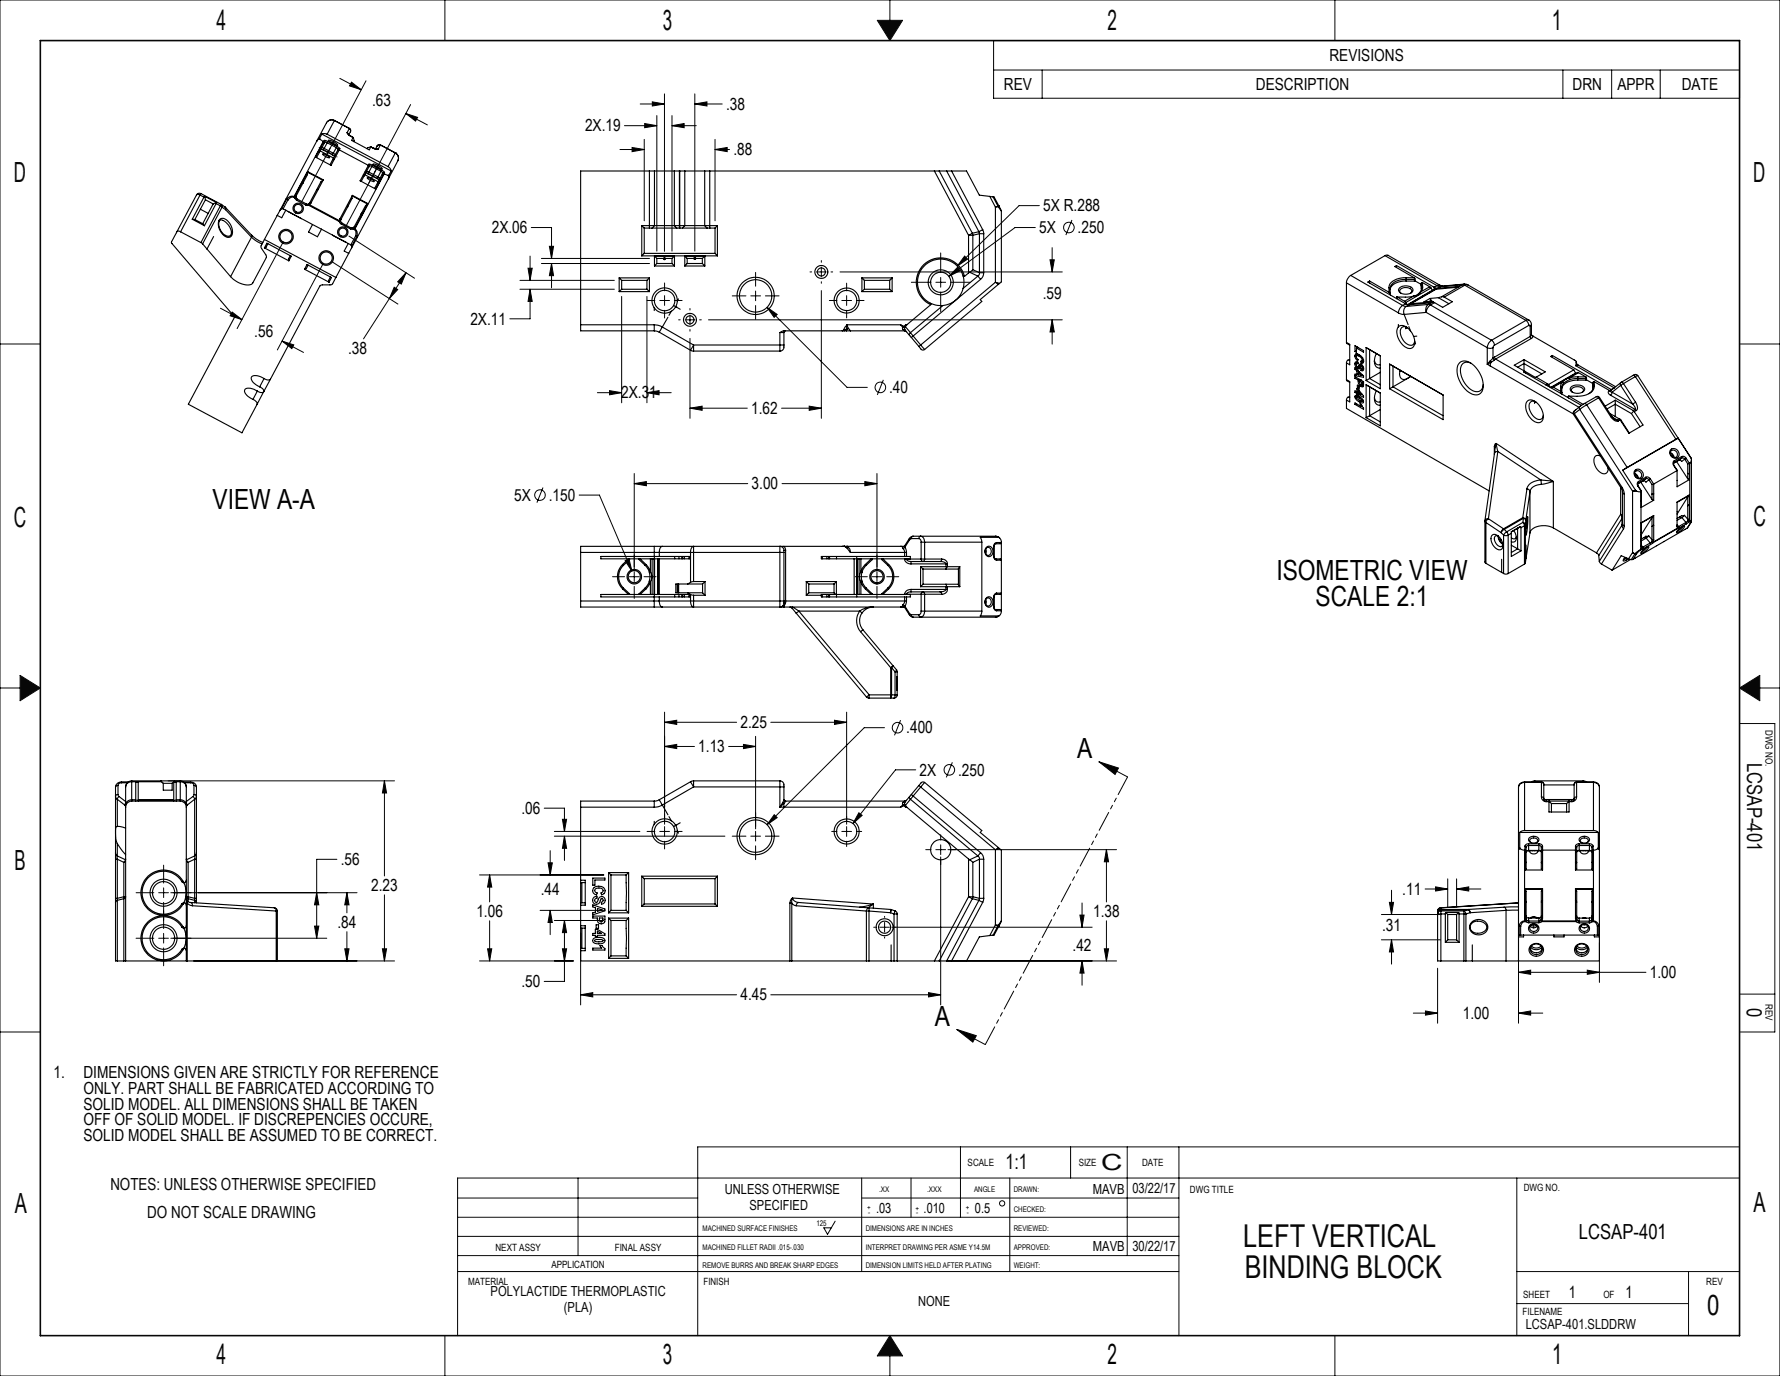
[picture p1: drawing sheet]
<svg xmlns="http://www.w3.org/2000/svg" width="559mm" height="432mm" viewBox="0 0 559 432" stroke-linecap="round" stroke-linejoin="round" font-family="sans-serif">
<defs><g id="words">
<g font-size="9.9" fill="#0a0605">
<text x="390.3" y="391.2">LEFT VERTICAL</text>
<text x="390.8" y="401.1">BINDING BLOCK</text>
</g>
<g font-size="8.7" fill="#0a0605">
<text x="68" y="9.4">4</text>
<text x="208.1" y="9.3">3</text>
<text x="347.7" y="9.3">2</text>
<text x="487.1" y="9.4">1</text>
<text x="4.3" y="57">D</text>
<text x="550.4" y="57.2">D</text>
<text x="4.3" y="165.3">C</text>
<text x="550.5" y="165.1">C</text>
<text x="4.6" y="273.1">B</text>
<text x="4.6" y="380.6">A</text>
<text x="550.5" y="380.4">A</text>
<text x="536" y="412.8">0</text>
<text x="67.9" y="428">4</text>
<text x="208.1" y="428">3</text>
<text x="487.3" y="428.1">1</text>
</g>
<g font-size="8.7">
<text x="66.7" y="159.7">VIEW A-A</text>
<text x="400.7" y="181.9">ISOMETRIC VIEW</text>
<text x="413" y="190.1">SCALE 2:1</text>
<text x="338.2" y="237.8">A</text>
<text x="293.5" y="321.8">A</text>
<text x="347.7" y="428.1">2</text>
</g>
<text font-size="7" fill="#0a0605" x="345.7" y="367.2">C</text>
<g font-size="6.5" fill="#0a0605">
<text x="548.5" y="239.5" transform="rotate(90 548.5 239.5)">LCSAP-401</text>
<text x="548.4" y="316.4" transform="rotate(90 548.4 316.4)">0</text>
<text x="315.7" y="366.7">1:1</text>
</g>
<text font-size="6.5" x="495.7" y="388.9">LCSAP-401</text>
<g font-size="5.2">
<text x="417.3" y="19.1">REVISIONS</text>
<text x="315.1" y="28.2">REV</text>
<text x="394.3" y="28.2">DESCRIPTION</text>
<text x="493.7" y="28.2">DRN</text>
<text x="507.7" y="28.2">APPR</text>
<text x="527.9" y="28.2">DATE</text>
<text x="116.8" y="33.3">.63</text>
<text x="228" y="34.4">.38</text>
<text x="183.7" y="41.2">2X.19</text>
<text x="230.2" y="48.7">.88</text>
<text x="327.5" y="66.3">5X R.288</text>
<text x="154.4" y="73.2">2X.06</text>
<text x="326.2" y="73.2">5X</text>
<text x="338.3" y="73.2">.250</text>
<text x="327.3" y="93.7">.59</text>
<text x="147.7" y="101.8">2X.11</text>
<text x="79.8" y="105.7">.56</text>
<text x="109.3" y="111.1">.38</text>
<text x="195" y="125">2X.31</text>
<text x="279.1" y="123.3">.40</text>
<text x="235.8" y="129.9">1.62</text>
<text x="236" y="153.6">3.00</text>
<text x="161.4" y="157.1">5X</text>
<text x="172.3" y="157.1">.150</text>
<text x="232.4" y="228.4">2.25</text>
<text x="284.5" y="230.1">.400</text>
<text x="219.2" y="236">1.13</text>
<text x="288.7" y="243.4">2X</text>
<text x="300.8" y="243.4">.250</text>
<text x="163.7" y="255.4">.06</text>
<text x="107" y="271.4">.56</text>
<text x="116.5" y="279.6">2.23</text>
<text x="169.8" y="280.7">.44</text>
<text x="440.2" y="280.7">.11</text>
<text x="149.6" y="287.8">1.06</text>
<text x="343.2" y="287.8">1.38</text>
<text x="105.9" y="291.2">.84</text>
<text x="433.9" y="292">.31</text>
<text x="336.7" y="298.4">.42</text>
<text x="163.7" y="309.8">.50</text>
<text x="517.9" y="306.9">1.00</text>
<text x="232.4" y="313.9">4.45</text>
<text x="459.2" y="319.7">1.00</text>
<text x="16.8" y="338.3">1.</text>
<text x="26.2" y="338.4">DIMENSIONS GIVEN ARE STRICTLY FOR REFERENCE</text>
<text x="26.2" y="343.3">ONLY. PART SHALL BE FABRICATED ACCORDING TO</text>
<text x="26.2" y="348.2">SOLID MODEL. ALL DIMENSIONS SHALL BE TAKEN</text>
<text x="26.2" y="353.1">OFF OF SOLID MODEL. IF DISCREPENCIES OCCURE,</text>
<text x="26.2" y="358">SOLID MODEL SHALL BE ASSUMED TO BE CORRECT.</text>
<text x="492.5" y="407.3">1</text>
<text x="510.3" y="407.3">1</text>
</g>
<g font-size="5.2" fill="#0a0605">
<text x="34.6" y="373.4">NOTES: UNLESS OTHERWISE SPECIFIED</text>
<text x="46.2" y="382.3">DO NOT SCALE DRAWING</text>
</g>
<g font-size="4.4">
<text x="227.5" y="374.8">UNLESS OTHERWISE</text>
<text x="343" y="374.6">MAVB</text>
<text x="235.3" y="379.6">SPECIFIED</text>
<text x="275" y="380.5">.03</text>
<text x="290" y="380.5">.010</text>
<text x="306.1" y="380.6">0.5</text>
<text x="343.1" y="392.5">MAVB</text>
</g>
<g font-size="4.4" fill="#0a0605">
<text x="355.5" y="374.5">03/22/17</text>
<text x="355.5" y="392.6">30/22/17</text>
<text x="154" y="406.6">POLYLACTIDE THERMOPLASTIC</text>
<text x="177" y="411.7">(PLA)</text>
<text x="288.3" y="409.9">NONE</text>
<text x="479" y="417">LCSAP-401.SLDDRW</text>
</g>
<g font-size="3.1">
<text x="554.2" y="229.1" transform="rotate(90 554.2 229.1)">DWG NO.</text>
<text x="554.2" y="315.1" transform="rotate(90 554.2 315.1)">REV</text>
<text x="358.5" y="366">DATE</text>
<text x="373.6" y="374.5">DWG TITLE</text>
<text x="478.4" y="373.7">DWG NO.</text>
<text x="155.5" y="392.4">NEXT ASSY</text>
<text x="193" y="392.4">FINAL ASSY</text>
<text x="173.2" y="398">APPLICATION</text>
<text x="146.9" y="403.1">MATERIAL</text>
<text x="220.9" y="403.2">FINISH</text>
<text x="478.2" y="407.4">SHEET</text>
<text x="503.4" y="407.4">OF</text>
<text x="535.6" y="403.2">REV</text>
<text x="478" y="412.6">FILENAME</text>
</g>
<g font-size="3.1" fill="#0a0605">
<text x="303.8" y="365.9">SCALE</text>
<text x="338.7" y="365.9">SIZE</text>
</g>
<g font-size="2.4">
<text x="276" y="374.1">.XX</text>
<text x="291.1" y="374.1">.XXX</text>
<text x="305.8" y="374.1">ANGLE</text>
<text x="318.3" y="374.1">DRAWN:</text>
<text x="272.2" y="379.8">+</text>
<text x="272.5" y="381.2">-</text>
<text x="287.4" y="380">+</text>
<text x="287.7" y="381.4">-</text>
<text x="303.2" y="379.8">+</text>
<text x="303.5" y="381.2">-</text>
<text x="318.3" y="380.2">CHECKED:</text>
<text x="220.5" y="386.2">MACHINED SURFACE FINISHES</text>
<text x="256.3" y="384.7">125</text>
<text x="271.8" y="386.2">DIMENSIONS ARE IN INCHES</text>
<text x="318.3" y="386.2">REVIEWED:</text>
<text x="220.5" y="392.3">MACHINED FILLET RADII .015-.030</text>
<text x="271.8" y="392.3">INTERPRET DRAWING PER ASME Y14.5M</text>
<text x="318.3" y="392.3">APPROVED:</text>
<text x="220.5" y="397.8">REMOVE BURRS AND BREAK SHARP EDGES</text>
<text x="271.8" y="397.8">DIMENSION LIMITS HELD AFTER PLATING</text>
<text x="318.3" y="398">WEIGHT:</text>
</g>
</g></defs>
<g fill="none" stroke="#000" stroke-width=".31">
<path d="M270.5 369.7v29.3M286 369.7v12.3M317 369.7v29.3M143.7 399h226.4M262.2 383.2l-2.4 4.1-1.2-2h2.4"/>
<circle cx="314.6" cy="377.6" r=".82"/>
</g>
<g fill="none" stroke="#0a0605" stroke-width=".31">
<path d="M0 0h558.8v431.8h-558.8zM139.7 0v12.7M275.4 6.4h8l-4 6.3zM279.4 0v6.4M419.1 0v12.7M0 107.9h12.7M546.1 107.9h12.7M0 215.9h6.3M6.3 211.9l6.4 4-6.4 4zM546.1 215.9l6.4-4v8zM552.5 215.9h6.3M546.1 227h11.1v96.9h-11.1"/>
<path d="M546.1 312h11.1M0 323.9h12.7M301.5 359.9v22.1M336.1 359.9v9.8M353.9 359.9v34.1M370.1 359.9v59.2M546.1 359.9h-327.1v59.2M143.7 376h75.3M181.5 369.7v24.3M270.5 376h99.6M476.2 369.7v49.4M546.1 369.7h-402.4v49.4"/>
<path d="M143.7 382h226.4M143.7 394h226.4M143.7 388h226.4M476.2 399h69.9M530.1 399v20.1M139.7 419.1v12.7M279.4 419.1l4 6.4h-8zM419.1 419.1v12.7M476.2 409.1h53.9M279.4 425.5v6.3"/>
</g>
<path d="M12.7 12.7h533.4v406.4h-533.4z" fill="none" stroke="#0a0605" stroke-width=".5"/>
<path d="M275.4 6.4h8l-4 6.3zM546.1 215.9l6.4-4v8zM279.4 419.1l-4 6.4h8zM6.3 211.9v8l6.4-4z" fill-rule="evenodd" fill="#0a0605"/>
<g fill="none" stroke="#000" stroke-width=".31">
<path d="M311.9 12.7h234.2v18.1h-234.2zM106.7 24.6l6.7 3.6M110.3 25.8l3.1 2.4-3.7-1.2zM114.9 25.4l-20.2 38M127.4 35.6l6.8 3.6M127.4 35.6l3.7 1.2-.6 1.2zM128.9 32.8l-20.2 38M196 39.4h10.2M201 32.6h7.6M202.4 38.8l3.8 .6-3.8 .7zM204.8 32l3.8 .6-3.8 .7zM206.2 36.3v42.5"/>
<path d="M208.6 29.5v49.4M211 36.3v42.5M211 39.4h7.6M211 39.4l3.8-.6v1.3zM218.1 32.6l3.8-.6v1.3zM218.1 29.5v49.3M218.1 32.6h8.6M311.9 22h234.2M327.2 22v8.8M490.6 22v8.8M506 22v8.8M521.2 22v8.8"/>
<path d="M100.2 46.2l.1 .1M101.6 47l1.4 .7M101.7 50.2l-.1 .1M103 47.7l-.7 1.3M103 47.7l1.4 .8M103.6 46.5l-.6 1.2M104.4 45.2l-.1 .1M105.7 49.2h.1M114.5 53.9l2.5 1.3M117 55.2l-1.2 2.3M117 55.2l2.5 1.3M118.2 52.9l-1.2 2.3"/>
<path d="M194.6 46.9h7.6M198.4 46.3l3.8 .6-3.8 .7zM202.2 43.7v25.6M224.5 43.7v25.6M224.5 46.9h4.5M224.5 46.9l3.8-.6v1.3zM88.7 76.3l-14.3 26.8M109.5 74.1l20.6 13.2M166.8 71.4h6.3v9.7M172.5 77.3h1.3l-.7 3.8zM295.3 79.4v6.1M325 71.4h-6.3l-20.8 15.3"/>
<path d="M326.3 64.5h-6.4l-19.4 19M330.3 77.7v7.6M336.5 69l-1.9 4.8M69.2 96.7l6.8 3.6M72.9 97.9l3.1 2.4-3.8-1.2zM101.3 83l-14.2 26.8M104.3 82.2l20.6 13.2M122.2 93.7l-8.1 12.6M123.8 90.1l1 .8-2.6 2.8zM127.5 85.6l-5.3 8.1M127.5 85.6l-1.5 3.5-1.2-.7zM163.2 88h29.7"/>
<path d="M163.2 90.8h29.7M165.8 84.2h1.3l-.7 3.8zM166.4 90.8v9.2h-6.3M166.4 80.4v7.6M166.4 90.8l.7 3.8h-1.3zM170 81.1h33.9M170 82.7h33.9M173.1 82.7v7.6M173.1 82.7l.7 3.8h-1.3zM195.2 93v33.4M203.1 93v33.4M203.1 94.3h2.5"/>
<path d="M207.1 94.3h3.1M208.1 81.2h1M208.2 80.8l.8 .7M208.6 80.7v1M208.6 88.8v2.5M208.6 92.8v3M208.6 97.4v2.4M209 80.8l-.8 .7M211.7 94.3h2.4M216.6 96.8v.5M216.6 98.8v3.1M217.6 81.1h1"/>
<path d="M217.8 80.8l.7 .7M218.1 80.6v1M218.5 80.8l-.7 .7M229.9 92.9h4.3M235.7 92.9h3.1M237.2 85.5v4.3M237.2 91.3v3.1M237.2 95.9v4.3M240.3 92.9h4.3M240.8 96.4l25.1 25.2h6.4M240.8 96.4l3.2 2.3-1 .9zM254.3 85.3h.5"/>
<path d="M256.3 85.3h3.1M257.8 91.2v40.1M257.8 81.8v.5M257.8 83.8v3.1M257.8 88.4v.5M260.4 94.3h2.3M260.9 85.3h.5M263.7 85.3h69.8M264.3 94.3h3M265.8 88.9v2.4M265.8 92.8v3M265.8 97.4v2.4"/>
<path d="M268.9 94.3h2.4M286.1 88.6h6.2M293.8 88.6h3.1M295.3 87.1v3M295.3 91.7v6.1M298.4 88.6h6.1M300.6 83.9l.7 1.1-3.4 1.7zM302.8 80.4l.9 .9-3.2 2.2zM329.6 81.5h1.4l-.7 3.8zM88.5 107l3.7 1.2-.6 1.2zM88.5 107l6.8 3.6M213 100.4h.5"/>
<path d="M215.1 100.4h3M216.6 106.2v25.1M216.6 103.4v.5M219.6 100.4h.6M222.4 100.4h111.1M277.3 119.2l-1.9 4.7M330.3 100.4v7.6M330.3 100.4l.7 3.8h-1.4zM187.5 123.2h7.7M191.3 122.6l3.9 .6-3.9 .7zM203.1 123.2h7.6M203.1 123.2l3.8-.6v1.3z"/>
<path d="M216.6 128.1h18M216.6 128.1l3.8-.6v1.3zM245.4 128.1h12.4M254 127.5l3.8 .6-3.8 .7zM170.5 153l-1.9 4.7M181.8 155.4h6.4l10.2 23.8M199.1 148.6v30.1M199.1 151.8h35.6M199.1 151.8l3.8-.7v1.3zM245.5 151.8h29.8M271.5 151.1l3.8 .7-3.8 .6zM275.3 148.6v30.1"/>
<path d="M196.3 176l1.2-.6 .9 3.8zM199.1 179.5v3M275.3 179.5v3M192.3 181h3.8M197.6 181h3.1M199.1 184v3.8M202.2 181h3.8M268.5 181h3.8M273.8 181h3.1M275.3 184v3.8M278.4 181h3.8M208.6 223.5v35.2"/>
<path d="M208.6 226.7h22.6M208.6 234.2h9.4M208.6 226.7l3.8-.7v1.3zM208.6 234.2l3.8-.6v1.3zM228.7 234.2h8.5M233.4 233.6l3.8 .6-3.8 .7zM237.2 231.1v29M242 226.7h23.8M262 226l3.8 .7-3.8 .6zM265.8 223.5v35.2M277.7 228.4h-6.4l-30.5 30.4M282.7 226l-1.9 4.8"/>
<path d="M299 239.2l-1.9 4.7M345 239l6.1 2-1 2zM345 239l9 4.8M52.8 245h71.1M120.7 245v29.9M120.7 245l.7 3.8h-1.3zM170.9 253.6h6.3v7.3M176.6 257.1h1.3l-.7 3.8zM208.6 259.4v3.1M243.1 255.7l.9 .9-3.2 2.2zM265.8 259.4v3.1M269.6 255.1l1.1 .8-2.9 2.5z"/>
<path d="M287.5 241.6h-6.4l-13.3 16.8M51.4 271.5v5.6M51.4 278.6v3.1M105.8 269.7h-6.4v24.7M150.5 274.6h39M153.7 274.6v8.4M153.7 274.6l.7 3.8h-1.3zM172 270.8h1.4l-.7 3.8zM172.7 266.9v7.7M174 262.4h53.6M174 260.9h26.9M177.2 262.4v7.6"/>
<path d="M177.2 262.4l.7 3.8h-1.3zM203.1 260.9h2.5M207.1 260.9h3.1M208.6 264v2.4M211.7 260.9h2.4M229.9 262.4h4.3M235.7 262.4h3.1M237.2 260.9v3M237.2 265.4v4.4M240.3 262.4h4.3M261.1 260.9h1.6M264.3 260.9h3"/>
<path d="M265.8 264v1.6M268.9 260.9h1.6M290.6 266.6h1.7M293.8 266.6h3.1M295.3 268.9v46.4M295.3 261.9v1.7M295.3 265.1v3.1M297.6 266.6h52.9M347.3 266.6v16.4M347.3 266.6l.7 3.8h-1.3zM436.8 279.4v7.6M447.4 279h7.1"/>
<path d="M450.7 278.3l3.8 .7-3.8 .6zM454.5 275.8v8.9M457.3 279l3.8-.7v1.3zM457.3 275.8v8.9M457.3 279h7.6M42.7 280.1h5.6M42.7 294.4h5.6M49.8 280.1h3.1M49.8 294.4h3.1M51.4 283.2v8.2M51.4 292.9v3M51.4 297.5v5.6"/>
<path d="M53.6 280.1h58.5M53.6 294.4h49M98.7 290.6h1.4l-.7 3.8zM99.4 280.1l.7 3.9h-1.4zM108.2 297.7h1.4l-.7 3.9zM108.9 280.1v6.4M108.9 292.4v9.2M108.9 280.1l.7 3.9h-1.4zM120.1 297.7h1.3l-.7 3.9zM120.7 280.8v20.8M153.1 297.7h1.3l-.7 3.9zM153.7 289v12.6"/>
<path d="M169.5 285.7h20M172.7 285.7v7.6M172.7 285.7l.7 3.8h-1.4zM174 288.9h15.5M176.6 297.7h1.3l-.7 3.9zM177.2 288.9v19.1h-6.3M177.2 288.9l.7 3.8h-1.3zM182.3 292.8v22.5M274.3 291h.4M276.2 291h3M277.7 287.5v.4M277.7 289.5v3"/>
<path d="M277.7 294v.4M280 291h62.9M339 287.2h1.3l-.6 3.8zM339.7 283.4v7.6M346.7 297.7h1.3l-.7 3.9zM347.3 289v12.6M433.7 287h18.5M433.7 294.9h18.5M436.2 283.2h1.3l-.7 3.8zM436.8 294.9v7.6M436.8 294.9l.7 3.8h-1.3zM476.7 295.9v25.2"/>
<path d="M502.1 295.9v12.4M60.8 301.6h63.1M150.5 301.6h29.5M182.3 312.2h48.9M182.3 312.2l3.8-.7v1.3zM242 312.2h53.3M291.5 311.5l3.8 .7-3.8 .6zM297.1 301.6h53.4M339.7 301.6l.6 3.8h-1.3zM339.7 301.6v7.6M443.7 317.9h7.6M447.5 317.3l3.8 .6-3.8 .7z"/>
<path d="M451.3 303.8v17.3M476.7 317.9h7.6M476.7 305.1h40M476.7 317.9l3.8-.6v1.3zM476.7 305.1l3.8-.7v1.4zM498.3 304.4l3.8 .7-3.8 .7zM300.4 323l6.1 2-1.1 2zM300.4 323l8.9 4.8"/>
<circle cx="335.6" cy="71.4" r="1.67"/>
<circle cx="276.4" cy="121.6" r="1.66"/>
<circle cx="169.5" cy="155.4" r="1.66"/>
<circle cx="281.8" cy="228.4" r="1.65"/>
<circle cx="298" cy="241.6" r="1.66"/>
</g>
<path d="M309.3 327.8l44.7-84" fill="none" stroke="#000" stroke-width=".31" stroke-dasharray="6.3 1.3 1.3 1.3 1.3 1.3" stroke-dashoffset=".1"/>
<g fill="#000">
<path d="M204.8 32l3.8 .6-3.8 .7zM218.1 32.6l3.8-.6v1.3z"/>
<path d="M172 270.8h1.4l-.7 3.8zM172.7 285.7l.7 3.8h-1.4zM243.1 255.7l-2.3 3.1 3.2-2.2zM269.6 255.1l-1.8 3.3 2.9-2.5zM208.6 226.7l3.8-.7v1.3zM262 226l3.8 .7-3.8 .6zM233.4 233.6l3.8 .6-3.8 .7zM208.6 234.2l3.8-.6v1.3zM176.6 257.1h1.3l-.7 3.8zM177.2 262.4l.7 3.8h-1.3zM153.7 274.6l.7 3.8h-1.3zM153.1 297.7h1.3l-.7 3.9zM176.6 297.7h1.3l-.7 3.9zM177.2 288.9l.7 3.8h-1.3zM291.5 311.5l3.8 .7-3.8 .6zM182.3 312.2l3.8-.7v1.3zM339 287.2h1.3l-.6 3.8zM339.7 301.6l.6 3.8h-1.3zM347.3 266.6l.7 3.8h-1.3zM346.7 297.7h1.3l-.7 3.9zM199.1 151.8l3.8-.7v1.3zM271.5 151.1l3.8 .7-3.8 .6zM196.3 176l2.1 3.2-.9-3.8zM99.4 280.1l.7 3.9h-1.4zM98.7 290.6h1.4l-.7 3.8zM120.7 245l.7 3.8h-1.3zM120.1 297.7h1.3l-.7 3.9zM108.9 280.1l.7 3.9h-1.4zM108.2 297.7h1.4l-.7 3.9zM457.3 279l3.8-.7v1.3zM450.7 278.3l3.8 .7-3.8 .6zM436.2 283.2h1.3l-.7 3.8zM436.8 294.9l.7 3.8h-1.3zM447.5 317.3l3.8 .6-3.8 .7zM476.7 317.9l3.8-.6v1.3zM476.7 305.1l3.8-.7v1.4zM498.3 304.4l3.8 .7-3.8 .7zM300.6 83.9l-2.7 2.8 3.4-1.7zM302.8 80.4l-2.3 3.1 3.2-2.2zM240.8 96.4l2.2 3.2 1-.9zM172.5 77.3h1.3l-.7 3.8zM173.1 82.7l.7 3.8h-1.3zM202.4 38.8l3.8 .6-3.8 .7zM211 39.4l3.8-.6v1.3zM165.8 84.2h1.3l-.7 3.8zM166.4 90.8l.7 3.8h-1.3zM191.3 122.6l3.9 .6-3.9 .7zM203.1 123.2l3.8-.6v1.3zM224.5 46.9l3.8-.6v1.3zM198.4 46.3l3.8 .6-3.8 .7zM254 127.5l3.8 .6-3.8 .7zM216.6 128.1l3.8-.6v1.3zM329.6 81.5h1.4l-.7 3.8zM330.3 100.4l.7 3.8h-1.4zM72.9 97.9l3.1 2.4-3.8-1.2zM88.5 107l3.7 1.2-.6 1.2zM123.8 90.1l1 .8-2.6 2.8zM127.5 85.6l-1.5 3.5-1.2-.7zM127.4 35.6l3.7 1.2-.6 1.2zM110.3 25.8l3.1 2.4-3.7-1.2z"/>
<path d="M300.4 323l6.1 2-1.1 2zM345 239l6.1 2-1 2z"/>
</g>
<g fill="none" stroke="#000" stroke-width=".35">
<path d="M102.8 38.2l-13.1 24.4M105 37.8l-1.1-.2-1.1 .6M105 37.8h.1M105 37.8l4.7 2.5M105 37.8l-2.3 4.3M95 56.8l-2.3 4.3M95 56.8l.1 .7M96.6 54l4.8 2.6M96.6 54l-.1 .8-3.5 6.7M96.6 53.9v.1M96.6 53.9l4.9 2.5M96.6 53.9l-1.6 2.9"/>
<path d="M99 49.3l4.9 2.6M99.3 59.7l-2.1 4M99.9 59.4l-2.3 4.3M99.9 59.4l-.6 .3M100 47.4l-1 1.9M100 47.4l.3 .4M100.3 43.5l-.8 .7 .9-.6M100.3 43.5l.1 .1M100.3 47.8l-.9 1.6-.4-.1M100.4 43.6l1.1 .8M100.5 47.3l4.2 2.3M100.8 46.7l.7 .4"/>
<path d="M101 42.1l.9-.2 .8 .2M101 46.4l.8 .2M101 42.1l-.7 1.4M101 42.1l21.8 11.6M101.2 48.3l1 .2 1.3 .9a1.36 1.36 0 0 1-1.7-.5zM101.4 56.6l-.7 .5-1.4 2.6M101.5 56.4l-.1 .2M101.5 44.4l-9.2 17.3M101.5 56.4l-1.6 3M101.5 44.4h.1M101.5 47.1l2.9 1.5M101.6 44.4l-1.6 3"/>
<path d="M101.6 44.4l.2 .5M101.8 46.6l-.3 .5M101.8 46.6l2.8 1.5M101.8 44.1l1.1 .3M101.8 44.9l-1.5 2.9M101.8 44.1l-.2 .3M101.8 44.1l.2 .5M102 44.6l.7 .2M102 44.6l-.2 .3M102.7 42.1l19.1 10.2M102.7 44.8l-.9 1.8M102.7 44.8l2.9 1.5"/>
<path d="M102.9 44.4l2.9 1.5M102.9 44.4l-.2 .4M103.1 44l1.2 .3a1.74 1.74 0 0 1 1.6 1.3l-1.9-.7zM103.4 44.5l2 1M104.4 48.6l.6 .4M104.5 50l-.9 1.6 .3 .3M104.6 48.1l.6 .5M104.6 48.1l-.2 .5M105 50l-1.1 1.9M105 50h-.5M105.6 46.3l.6 .5M105.6 46.3l-1 1.8"/>
<path d="M105.8 45.9l.9 .8M105.8 45.9l-.2 .4M106 47.2l-1.5 2.8M106.2 46.8l-.2 .4M106.5 47l-1.5 3M106.5 47l9.1 4.9M106.5 47l-.5 .2M106.7 46.7l-.5 .1M106.7 46.7l-.2 .3M109 41.6l.1 .4 1 .8M109 41.6l.4 .6M109.4 42.2l.7 .5"/>
<path d="M109.7 40.3a.76 .76 0 0 1 .3 1M109.7 40.3l.3 .4v.6M109.7 40.3h.1M109.7 40.3l-.7 1.3M110 41.3l-.5 1M110.1 42.7v.1M110.1 42.7l.8 .4M110.1 42.8l.7 .3M110.8 43.1l.1 .1M110.8 43.1l-.4 1 5.5 2.9 .5-.9M110.9 43.2l.3 1-.1 .2M113.1 56.7l4.8 2.6"/>
<path d="M114.1 54.8l-1 1.9M114.1 54.8l.2 .4M114.3 55.2l-.8 1.6-.4-.1M114.5 54.8l4.2 2.2M114.8 54.2l.7 .3M115 53.8l.8 .2M115.3 55.7l.6 .1a2 2 0 0 1 1.5 1.2l-1.3-.5zM115.5 54.5l2.9 1.6M115.6 51.9l-1.5 2.9M115.6 51.9l.2 .5M115.8 51.5l1.1 .4M115.8 52.4l-1.5 2.8"/>
<path d="M115.8 51.5l-.2 .4M115.8 51.5l.2 .5M115.8 54l2.9 1.5M115.8 54l-.3 .5M116 52l.7 .2M116 52l-.2 .4M116.4 46.1h.1M116.4 46.1l-1 .3-.1 .3M116.4 46.1l.8 .4M116.7 52.2l-.9 1.8M116.7 52.2l2.9 1.6M116.9 51.9l2.9 1.5"/>
<path d="M116.9 51.9l-.2 .3M117.1 51.5l1.3 .3 1.6 1.1a1.74 1.74 0 0 1-2-.5zM117.2 46.5l.8 .3h.7M117.2 46.5h.1M117.5 51.9l2 1.1M118.4 56.1l.6 .3M118.4 45.8l-.5 1M118.5 57.4l-.8 1.7 .2 .2M118.5 57.4h.5M118.7 55.5l.6 .5M118.7 55.5l-.3 .6M119 57.4l-1.1 1.9"/>
<path d="M119.4 45.5l-.5-.1-.5 .4M119.4 45.5l4.7 2.5M119.4 45.5l-.7 1.3M119.5 45.5h-.8l-.3 .3M119.5 45.5l4.6 2.5M119.5 45.5h-.1M119.6 53.8l.6 .5M119.6 53.8l-.9 1.7M119.8 53.4l.9 .7M119.8 53.4l-.2 .4M120 54.6l-1.5 2.8M120.2 54.3l-.2 .3"/>
<path d="M120.5 54.5l-1.5 2.9M120.5 54.5h.1M120.5 54.5l-.5 .1M120.6 54.5l1.3 .5M120.6 54.5l-9.2 17.4M120.7 54.1l-.5 .2M120.7 54.1l-.2 .4M121.8 52.3l.7 .6 .3 .8M121.9 55v1.1M121.9 55h.2M121.9 56.1l-9.8 18.4M122.1 55l-.2 1.1"/>
<path d="M122.8 53.7l-.7 1.3M124.1 48l.9 1v1.2M124.1 48a1.83 1.83 0 0 1 .8 2.5l-3 5.6M124.1 48h.1M124.1 48l-2.3 4.3M203.9 53.7h1.6M203.9 53.7h-21.6v48.2M203.9 53.7v17.9M205.5 53.7h6.2M205.5 53.7v17.1M211.7 53.7h1.6M211.7 53.7v17.1"/>
<path d="M213.3 53.7h.1M213.3 53.7v17.9M213.4 53.7h1.6M213.4 53.7v17.9M215 53.7h6.2M215 53.7v17.1M221.2 53.7h1.6M221.2 53.7v17.1M222.8 53.7h70.5M222.8 53.7v17.9M293.3 53.7h1.6M293.3 53.7l10.8 20.1"/>
<path d="M294.9 53.7h2.3M294.9 53.7l10.4 19.5M297.2 53.7h1.5M297.2 53.7l10.1 19M298.7 53.7l9.8 18.4M298.7 53.7h4.7l4 7.5 3.3 .4M55.6 72.7l-1.8 3.2 .2 .5 19.6 23-14.5 27.5 16.9 8.9 4.7-8.9M55.6 72.7l.4-.2 .7 .2M56.7 72.7l6.4 3.4M60.4 68.8l3.8 2M60.4 68.8l.8 .1M61.2 68.9l2.4 1.3"/>
<path d="M61.7 61.2l.4-.2 .7 .2M61.7 61.2l-6.1 11.5M62.8 61.2l-6.1 11.5M62.8 61.2l1.2 .7M62.9 65.7l2.4 1.3M63.1 60.7a1.02 1.02 0 0 0-1.4 .5M63.1 76.1l.5 .4M63.1 60.7l-.3 .5M63.1 60.7l6.3 3.4M63.6 76.5l1.4 1.6M63.6 70.2l.6 .6M64 61.9l-3.6 6.9"/>
<path d="M64.3 61.6l-.3 .3M64.3 61.6l.2 1.1M64.3 61.6l3.6 1.9M64.5 62.7l-3.3 6.2M64.5 62.7l2.4 1.3M65 78.1l7.4 8.7M66.9 64l-3.3 6.2M67.1 74.2l-2.1 3.9M67.8 63.9l-3.6 6.9M67.8 63.9l1.4 .7M67.9 63.5l-.1 .4M67.9 63.5l-1 .5"/>
<path d="M69 68.9a1.89 1.89 0 0 1 2.8 .7 3.6 3.6 0 0 1 .5 4.8 3 3 0 0 1-3.4-2.4l-.4-2zM69 69.1a2.29 2.29 0 0 1 2.5 1.3 3.1 3.1 0 0 1 .9 3.5 2.53 2.53 0 0 1-3.3-2 2.45 2.45 0 0 1-.1-2.8zM69.2 64.6l.5 .4M69.2 64.6l-6.1 11.5M69.4 64.1l.1 .1M69.4 64.1l-.2 .5M69.5 64.2l.2 .8M69.5 64.2l1.1 .7M69.7 65l-6.1 11.5M69.7 65l1.1 .8M70.6 64.9l.2 .2M70.6 64.9l.2 .9"/>
<path d="M70.8 65.1v.7M70.8 65.1l8.2 8.7M70.8 65.8l8.2 8.6M79 73.8l1.3 1.1 2.2 1.2M79 74.4l1.5 1.2 1.8 1M79 73.8v.6M79 74.4l-6.6 12.4M83 75.1l-1.1 2.4 1.7 2.7v.6l-4.2 8a3.1 3.1 0 0 1-3.7 .2l-1.9-.9-1.4-1.3M83 75.1l22.4 12M83 77.8l.8-1.5 7.6 4.1-.7 1.4M83 77.8l7.7 4M84.1 76.5l-.6 1.1-.5 .2"/>
<path d="M87 67.6l-4 7.5M87.9 65.9l-.9 1.7M88.4 65.5h.5M88.4 65.5l-.5 .4M88.9 65.5l.8 .5M89.7 66l8.4 4.4M89.7 62.6l-1.8 3.3M89.7 66l-1.3 2.3-1.4-.7M89.9 62.5l.4 .3M89.9 62.5l-.2 .1M89.9 62.5l-1.5 3M90 62.4l.4 .3"/>
<path d="M90 62.4l-.3 .2M90 62.4l-.1 .1M90.3 62.8l-1.4 2.7M90.4 62.7l-.1 .1M90.4 66.4h.1M92.2 61.9h-.8l-1 .8M92.2 61.9l.4 .2M92.3 61.7l-1.1-.1-1.2 .8M92.3 61.7l-.1 .2M92.3 61.7l.3 .1M92.6 62.1l.5 .7M92.6 61.8v.3"/>
<path d="M92.6 61.8l.3 .1M92.7 61.1l-.1 .7M92.7 61.1l.3 .4M92.9 62l.4 .5M92.9 62l-.3 .1M92.9 61.9v.1M93 61.5l-.1 .4M93.1 62.8l2.9 1.5M93.3 62.5l2.9 1.5M93.3 62.5l-.2 .3M94.6 68.6h.1M96 64.3l.9 .1"/>
<path d="M96.2 64l.6 .1M96.2 64l-.2 .3M96.8 64.1l.1 .3M96.8 64v.1M96.8 64l.3 .2M96.9 64.4l9.6 5.1M97.1 64.2l-.2 .2M97.1 64.2l9.5 5.1M97.2 63.7l-.4 .3M97.2 63.7h.4M97.6 63.7l-.5 .5M98.1 70.4l2.8 1.5"/>
<path d="M98.1 70.4l-1.2 2.4 2.8 1.5 1.2-2.4M100.9 71.9l8.4 4.5M104.4 73.8l4.2 2.3M106.5 69.5l.6 .8M106.6 69.3l-.1 .2M106.6 69.3l.3 .1M106.8 68.6l-.2 .7M106.8 68.6l.2 .3M106.9 69.5l.4 .5M106.9 69.4v.1M106.9 69.5h-.4M107 68.9l-.1 .5"/>
<path d="M107.1 70.3l2.9 1.5M107.3 70l-.2 .3M107.3 70l2.9 1.5M108.6 76v.1M109.1 64.2v.7M109.1 64.9l-2.1 4M109.3 76.4l.8 .4M109.3 76.4l-1.2 2.4 1.4 .7M110 71.8l1 .1M110.1 76.8l.4 .4M110.2 71.5h.6M110.2 71.5l-.2 .3"/>
<path d="M110.3 77.9l-4.9 9.2M110.5 77.2l-.2 .7M110.6 61.5l-.1 .8-1.4 2.6M110.6 61.5l4.8 2.5M110.6 61.3v.2M110.6 61.3l-3.8 7.3M110.6 61.3l4.9 2.6M110.8 71.5l.2 .4M110.9 71.5h-.1M110.9 71.5l.2 .2M111 71.9l.3 .2M111.1 71.7l-.1 .2"/>
<path d="M111.1 71.7l.3 .2M111.2 71.2l-.3 .3M111.2 71.2h.4M111.3 72.1l.4 .7-.1 1.2M111.4 71.9l.7 .8v1.5M111.4 71.9l-.1 .2M111.6 74.1l.4 .2M111.6 74l.5 .2M111.6 71.2l-.5 .5M111.6 74v.1M111.6 74.1l-1.5 2.7M112 74.3l.1 .2"/>
<path d="M112 74.3l-1.5 2.9M112.1 74.2v.3M112.1 74.2l-.1 .1M112.1 74.5l-1.8 3.4M113.3 67.2l-2.1 4M113.9 66.9l-2.3 4.3M113.9 66.9l-.6 .3M115.4 64l-.6 .5-1.5 2.7M115.5 63.9l-.1 .1M115.5 63.9l-1.6 3M201.5 70.8h4M201.5 70.8v9.5"/>
<path d="M201.5 70.8l.7 .8M202.2 71.6v7.9M202.2 71.6h1.7M202.2 79.5l-.7 .8M202.2 79.5h22.3M203.9 71.6h.8M204.7 71.6h7.7M205.5 70.8h6.2M205.5 70.8l-.8 .8M211.7 70.8h3.3M211.7 70.8l.7 .8M212.4 71.6h.9"/>
<path d="M213.3 71.6h.1M213.4 71.6h.8M214.2 71.6h7.8M215 70.8h6.2M215 70.8l-.8 .8M221.2 70.8h4M221.2 70.8l.8 .8M222 71.6h.8M222.8 71.6h1.7M224.5 71.6v7.9M224.5 79.5l.7 .8M225.2 70.8v9.5"/>
<path d="M225.2 70.8l-.7 .8M304.1 73.8h1.3M304.1 73.8v11.9M305.3 73.2l.1 .6M305.3 73.2l-1.2 .6M305.4 73.8v10.8M307.3 72.7l.2 .6M307.3 72.7l-2 .5M307.5 73.3h1.3M307.5 73.3v12.3M307.5 73.3l-2.1 .5M308.5 72.1l.3 1.2"/>
<path d="M308.5 72.1l-1.2 .6M308.8 73.3v12.3M310.7 61.6l1 .2M310.7 61.6l1.8 3.4M311.7 61.8h.4l1.4 2.8M311.7 61.8l1.6 2.9M312.5 65v23.6M313.3 64.7l-.8 .3M313.3 64.7v.1M313.3 64.8l-.8 .2M313.3 64.8l1.1 1.5M313.5 64.6l-.2 .1"/>
<path d="M313.5 64.6h.1M313.6 64.6l-.3 .2M313.6 64.6l.8 1.7M314.4 66.3v22.1l-.6 .5M91.1 80.2l-.5 1.1 .1 .5M95.6 84.5l.8-1.5 7.7 4.1-.8 1.4M95.6 84.5l7.7 4M96.7 83.2l-.5 1.1-.6 .2M103.7 86.9l-.5 1.1 .1 .5M105.4 87.1l-1.3 2.2-2.9 .1-.8 .4-15.5 29.2M194.4 87.2h9.5M194.4 91.5h9.5"/>
<path d="M194.4 87.2v4.3M194.4 87.2l.8 .8M195.2 88v2.8M195.2 90.8l-.8 .7M195.2 88h7.9M195.2 90.8h7.9M201.5 80.3h23.7M203.1 90.8l.8 .7M203.1 88v2.8M203.9 87.2v4.3M203.9 87.2l-.8 .8M205.4 96.6a4 4 0 0 0 5.3 1.1"/>
<path d="M205.4 96.6v.9M205.5 83.5h6.2M206.2 81.1l-.7-.8v3.2M206.2 81.1h4.8M206.2 81.1v1.6M206.2 82.7l-.7 .8M206.2 82.7h4.8M209.7 99.6l-1.8 3M210.7 97.7l-.7 1.3M211 81.1l.7-.8v3.2M211 81.1v1.6M211 82.7l.7 .8"/>
<path d="M211.5 95.9l.6 .3M212.1 96.2l-1.4 1.5M212.1 96.2h.1M212.1 96.2l1.4 .8M212.6 94.4a4 4 0 0 0-5.1-3.9 4 4 0 0 0-2.1 6.1M212.6 94.4l-.5 1.8M213 93.8l-.4 .6M215 83.5h6.3M215.7 81.1l-.7-.8v3.2M215.7 81.1h4.8M215.7 81.1v1.6M215.7 82.7l-.7 .8"/>
<path d="M215.7 82.7h4.8M220.5 81.1l.8-.8v3.2M220.5 81.1v1.6M220.5 82.7l.8 .8M270.6 87.2h9.5M270.6 87.2v4.3M270.6 91.5h9.5M270.6 87.2l.8 .8M271.4 88h7.9M271.4 88v2.8M271.4 90.8l-.8 .7M271.4 90.8h7.9"/>
<path d="M279.3 90.8l.8 .7M279.3 88v2.8M280.1 87.2v4.3M280.1 87.2l-.8 .8M292.1 95.2l1.5 .5 2.4 .2M292.1 95.2l.1 .4M292.2 95.6l-7.5 6.3M296 95.9l-10.2 8.5M302.4 90.5a7.3 7.3 0 0 1-6.4 5.4M302.4 86.6l.2 1.6-.2 2.3M302.4 86.6a7.3 7.3 0 0 0-11.8-3.6 7.3 7.3 0 0 0 1.5 12.2M302.4 86.6l.4 .1"/>
<path d="M302.8 86.7a7.7 7.7 0 0 0-12.4-4 7.7 7.7 0 0 0 1.8 12.9M304.1 85.7l-1.3 1M304.4 85.4l-.3 .3M304.4 85.4l2.6 1.2M305.4 84.6l-1 .8M305.4 84.6l2.1 1M307 86.6l.8 1.1M307 86.6l-4.6 3.9M307.5 85.6h1.3M307.5 85.6v.4l-.5 .6M307.8 87.7l-21.1 17.7M308.8 85.6a2.54 2.54 0 0 1-1 2.1"/>
<path d="M312.5 88.6l1.3 .3M312.5 88.6l.9 .6M312.5 88.6l-23.5 19.7M313.4 89.2l-5.7 4.8 .5 .6-17.9 15.1M313.8 88.9l-.4 .3M422.7 88.8v18.7M422.7 88.8l16.3 9.4M424 86.4a3 3 0 0 0-1.3 2.4M424 86.4l16.3 9.4M430 88.2v.6M430 88.2l6.1 3.5M430 88.2l-.6 .3 11.9 6.8"/>
<path d="M434.8 80.2l1-.1 16.3 9.4M434.8 80.2l-10.8 6.2M434.8 80.2l16.3 9.4M436 90.3l.1 1.4M436 90.3l.4 .3M436.1 91.7l.1 .3M436.2 92l.3 .1M436.2 92v.4M436.4 90.6l.1 1.5M436.5 92.1v.5M438.4 83.3l-.5 .3 6.1 3.6M438.4 83.3l11.8 6.8"/>
<path d="M438.4 83.3v.6M438.5 93.3h.1M438.5 93.2v.5M438.6 93.2l2.3 1.3M438.6 93.2h-.1M439 98.2l1.8 .5M439.4 90.3a2.97 2.97 0 0 1 4.2 .6 2.42 2.42 0 0 1-3.5 1.2l-.7-.4a.87 .87 0 0 1 0-1.4zM439.8 92a.92 .92 0 0 1-.3-1 .92 .92 0 0 1 .9-.7 2.17 2.17 0 0 1 2.8 1l-.4 .7M440.3 95.8l1.2 .4M440.3 95.8a3 3 0 0 0-1.3 2.4M440.8 98.7l1.3 3.2M440.9 94.5l.4 .4"/>
<path d="M441.3 95.3l1.1 .3M441.3 95.3l-1 .5M441.3 94.9l.4 .6M441.4 87.1a5.8 5.8 0 0 0-5.2 2.3l-.2 .9M441.4 88.2a4.5 4.5 0 0 0-5 2.6M441.4 87.1l2.6 .1M441.4 88.2h2.6M441.4 87.1v1.1M441.5 96.2a2.12 2.12 0 0 0-.7 2.5M442.4 95.6l-.9 .6M442.6 95.3h.3M442.6 95.3l-.5 .3"/>
<path d="M442.9 95.3l6.8-.6-.5 .3-6.8 .6M443.8 92.9l-1.9 .3h-3.3M443.8 92.9l-2.9 1.6M444 87.2l.2 .3-.2 .2M444 87.7h-2.6a5 5 0 0 0-4.9 2.4l-.1 .5M444 87.7v.5M444.2 88.2h-.2M444.2 87.5v.7M444.2 88.1l2 1.2M445.7 91.8l-1.6 1.1M446 91.6a1.98 1.98 0 0 1-2.2 1.3M446 91.6l-.3 .2"/>
<path d="M446.2 89.4h.1M446.2 88.9v.5M446.2 89.4v1.3M446.2 88.9v1.5M446.2 90.4l-.1 .8-.4 .6M446.2 90.4v.2M446.5 88.7l-.3 .2M446.5 88.7l.1 1.4M446.5 88.7l2.3 1.3M446.6 90.1l-.1 .8-.5 .7M446.6 90.1l-.4 .3M447.7 98l-6.9 .7"/>
<path d="M447.7 98l19.2 11.1M448.4 95.5a2.12 2.12 0 0 0-.7 2.5M448.4 95.5l.7 .2M448.4 95.5l-6.9 .7M448.8 90l.4 .4M448.8 90l-2.8 1.6M448.9 93.7l-2 1.1 3-.1M448.9 93.7l.4 .5M449.1 95.7a3 3 0 0 0-1.4 2.3M449.1 95.7l19.1 11.1M449.2 90.4l-7.9 4.5M449.2 90.4l.5 .7"/>
<path d="M449.3 94.2v.4M449.3 94.2l-.7 .5M449.7 91.1l.1 .1M449.7 91.1l-7.8 4.5M449.9 94.7l.5 .3M449.9 94.7l-1.5 .8M450.2 90.1l1.1 .4M450.2 90.1v.7M450.4 95l-1.3 .7M450.5 90.8h.1M450.5 90.8h.3M450.5 90.8l-7.9 4.5"/>
<path d="M450.8 90.8l-7.9 4.5M451.1 89.6l1.2 .3M451.1 89.6l-.9 .5M451.3 90.5l6.9-.6-.6 .2-6.8 .7M451.6 93.4l-2.7 .3M451.6 93.4l3.3 1.9M452.1 89.5l.7 .3M452.1 89.5l-1 .1M452.3 89.9l-1 .6M452.5 93.1l.9 .1M452.5 93.1l-.9 .3M452.8 89.8l-.5 .1"/>
<path d="M453.4 93.2l2.5 1.5-3 1.7-2.5-1.4M459.2 89.3l.6 .2M459.2 89.3l-6.9 .6M459.2 89.3l-6.7 3.8M459.7 89.1l1.1 .3M459.7 89.1l-.5 .2M459.7 89.1l-6.9 .7M459.8 89.5l19.2 11M459.8 89.5l-6.4 3.7M460.8 89.4l-1 .1M460.8 89.4l19.2 11.1M82.9 118.8a1.69 1.69 0 0 0 2 .2"/>
<path d="M82.9 118.8a3.4 3.4 0 0 0-4-.4 2.82 2.82 0 0 0 2.1 2.7l.5 .3M82.9 118.8l-1.4 2.6M84.9 119l-2.1 3.9M182.3 101.9v1.9h23.1M182.3 101.9h23.1M205.4 101.9l1.3 .2 1.2 .5M205.4 101.9v1.9M205.4 103.8l1.6 .4M207 104.2l9.8 5.7M207.9 102.6l-.9 1.6M207.9 102.6l9.8 5.7M216.8 109.9l.9 .3"/>
<path d="M217.7 108.3l-.9 1.6M217.7 108.3v1.9M217.7 108.3h27.1M217.7 110.2h27.1M244.8 104.4h1.3M244.8 108.3h1.3M244.8 108.3v1.9M244.8 104.4v3.9M246.1 108.3v.5a1.27 1.27 0 0 1-1.3 1.4M246.1 104.4v3.9M246.6 103.8l-.5 .6M264.4 103.8h.6"/>
<path d="M264.4 103.8h-18.3l-1.3 .6M264.9 103.5l.4-.9 .6-.6-.3 1.6M264.9 103.5l.7 .1M264.9 103.5l.1 .2M264.9 103.5l-.5 .3M265 103.7v.1M265 103.7h.7M265 103.8h.7M265.6 103.6l.1 .1M265.7 103.7v.1M265.7 103.8h1.2M266.3 103l-.7 .6"/>
<path d="M266.3 103l.1 .1M266.4 103.1l.5 .7M266.4 103.1l-.7 .6M266.9 103.8h17.1M282.8 101.9h-17l.5 1.1M282.8 101.9l1.1 .5M282.8 101.9l.6 .8M283.4 102.7l.1 .7M283.5 103.4l.6 .1M283.5 103.4l.5 .4M283.9 102.4l-.2 .4-.3-.1M284 103.8l.6 .3"/>
<path d="M284.1 103.5l1.5 1.8M284.3 102.6l-.3 .3 .1 .6M284.3 102.6l1.5 1.8M284.7 101.9l-.4 .7M284.7 101.9h-.4l-.4 .5M285.6 105.3l.5 .6M285.8 104.4l.9 1M285.8 104.4l-.3 .6 .1 .3M286.1 105.9l2.4 2.8M286.7 105.4l-.6 .5M286.7 105.4l2.3 2.9M288.5 108.7a1.38 1.38 0 0 0 1.8 1"/>
<path d="M289 108.3l1.3 1.4M289 108.3l-.5 .4M422.7 107.5l.1 .3 .9 .5M422.7 119.1l.1 .4 .9 .5M422.7 113.9v5.2M422.7 119.1l1 .6v6.4l-1-.5M422.7 107.5l1 .6v6.4l-1-.6M423.7 113a.79 .79 0 0 0-1 .9M425.3 111.7l.4-.6a2.43 2.43 0 0 1 2.3 2.6l-.7 .2M425.3 111.7l.2 .7 .7 .8 .2-.3-.6-.7v-.4l.3-.2 .6 .2M425.3 114.2l.4-.7 .6 .2v.5l-.2-.1a.52 .52 0 0 0-.3 .6 .52 .52 0 0 0 .6 .4l.2-.4M425.3 114.2a1.62 1.62 0 0 0 .9 1.4"/>
<path d="M425.4 115.9v-.5l2.7 2.6v.4l-2.7-.5M425.4 118.7v-.5l2.7 1.6M425.4 115.9l.6 .5M425.4 118.7l1 .6M425.7 115.7l-.3 .2M425.8 118.5l-.4 .2M425.8 109.2v1.4l-.4-.3M425.8 109.2l2.3 1.3v-.5l-2.7-1.5v1.8M425.8 110l-.4 .3M426 117.5l-.6-.1v.5M426 116.4v1.1M426 111.3l.1 .2"/>
<path d="M426 111.3l-.7 .4M426 113.7l.1 .3M426 113.7l-.7 .5M426.1 108.9v.2M426.1 117.4v.1M426.1 113.6l-.1 .1M426.1 117.5h.3M426.1 117.5l-.7 .4M426.1 111.1l-.1 .2M426.3 109l-.5 .2M426.3 113.9l-.4 .2M426.3 116.2l-.3 .2"/>
<path d="M426.4 119.6a1.61 1.61 0 0 0 .8 1.7M426.4 119.3v.3M426.4 116.8v.8l1 .2M426.4 116.8l1 1M426.4 117.3l-.4 .2M426.6 114.7l.1-.3a1.16 1.16 0 0 1 1.3 .6 1.16 1.16 0 0 1-.2 1.3h-.5M426.6 114.7l.7-.4-.2 .5-.7 .4M426.6 111.2l-.7 .4M426.6 115l.3 .2M426.7 116.6v.1M426.7 111.8l.8 .7 .1 .5M426.8 116.7l-.4 .1"/>
<path d="M426.8 119.1l-.4 .2M426.9 119.6a.79 .79 0 0 0 .7 1.2v-.5M426.9 119.6l.7 .4M426.9 115.2l.1 .1M426.9 115.2l-.7 .4M427 115.3l-.3 .5-.5-.2M427.1 119.2h.1M427.1 111.6l-.4 .2M427.1 119.2v.2M427.1 119.2l-.7 .4M427.2 119.3l-.3 .3M427.4 114.9l-.4 .4"/>
<path d="M427.4 114.9l.2 .6M427.5 117.8h.5M427.6 113l-.1 .3h-.3l.1 .6M427.6 115.5v.2h-.4l.1 .6M427.7 114.6l-.5 .2M427.7 114.7l-.3 .2M427.7 117.7l-.3 .1M428 113.1l.1 .4-.8 .4M428 115.5v.4l-.7 .4M428 112.8l-.4 .2M428 115.3l-.4 .2M428 119.8l-.4 .2"/>
<path d="M428.1 119.8l-.1 1.4-.3 .2-.5-.1M428.1 113l-.6 .3M428.1 115.5l-.6 .3M428.9 109.1v10.3M428.9 109.1l4.4 2.6v10.3l-4.4-2.6M428.9 109.1l1.1 .6v9.1l3.3 1.9M431.5 113a1.4 1.4 0 0 0 1.8 1.4M432.1 110.9a3.4 3.4 0 0 0 .3 4.5l.9 .1M433.3 116.8l-4.4 2.6M436.2 114.3l16.8 9.7M436.2 114.3v7.7M436.2 114.3l1.1 .6"/>
<path d="M437.3 114.9l15.7 9.1M437.3 114.9v6.5M439 102.6a2.38 2.38 0 0 1 3.4 .8l.4 .5M439 102.6a5.1 5.1 0 0 0 2.5 6.5 1.69 1.69 0 0 0 2 0 1.69 1.69 0 0 0 .6-1.9M439 101.8v.8M439.5 116.2a1.87 1.87 0 0 0 1.6 2.9l1.6-1.1M439.6 116.2l-.1 .1M439.7 116.3l-.2 .3M441.4 102.6l-.1 .6 .5-.4M441.5 102.6l.2 .2M441.6 102.7a1.49 1.49 0 0 0-1.8 .3 1.49 1.49 0 0 0-.2 1.7 3.8 3.8 0 0 0 3.8 3.6l.5-.6 .2-.7M442.3 102.5l.5 1.4"/>
<path d="M442.8 103.9l1 1.7M442.9 118.1l-5.6 3.3M443.8 105.6l.3 1.6M444.1 107.2l.3 .8M444.8 105.5l-1 .1M458.2 113.9a3 3 0 0 1 4 .4 8.3 8.3 0 0 1 3.1 8.4 2.61 2.61 0 0 1-4.2 .4 8.5 8.5 0 0 1-3.5-8.4zM461.8 114a2.14 2.14 0 0 0-2.4 0 2.14 2.14 0 0 0-.9 2.2 7.3 7.3 0 0 0 4.9 6.7 2.03 2.03 0 0 0 2.2-2.2M466.9 109.1l.7 .2 1.1-.2M466.9 114.3l26.8 15.5M466.9 109.1v5.2M467.8 113.3l-.9 1M467.8 113.3l.3 .4"/>
<path d="M468.1 113.7l-.3 1.1M468.1 113.7l-1.2 .6M468.2 106.8a2.88 2.88 0 0 0-1.3 2.3M468.2 106.8l.6 .4 .4 1.1M468.7 112.4l-.9 .9M468.7 112.4l.5 .6M468.7 109.1v3.3M469.2 113l-1.1 .7M469.2 108.3l-.5 .8M469.2 112.1l-.5 .3M469.2 112.1l.3 .6M469.5 112.7l-.3 .3"/>
<path d="M469.5 112.7l26.2 15.1M476.5 115.2l1.9-1.1 5.6 3.2M478.4 112.9l6.7 3.8-2.9 1.7M478.4 112.9l-3 1.7 3.3 1.9M478.4 112.9v3.5M478.7 116.5l-.4 .2 18.2 10.5M478.7 116.5l.2 .1M478.9 116.6v.5M478.9 116.6l3.2 1.9 .1-.1M479 100.5l.7 .7 .2 .9M479 100.5l-10.8 6.3M479.9 102.1h.4l.1 .3"/>
<path d="M479.9 102.1l-10.7 6.2M480 100.5l.4 .3 .4 1M480 100.5h-1M480.4 105.6l.3 .6M480.4 102.4v3.2M480.4 105.6l-11.2 6.5M480.7 106.2l-11.2 6.5M480.8 105l.5 .5M480.8 101.8l-.4 .6M480.8 101.8v3.3l-.4 .5M481.3 105.5l-.6 .7M481.3 105.5l13 7.5 .6 .7"/>
<path d="M482.2 118.4l4 2.3M487.3 111.5l-.5 .4 7.3 4.2M487.3 111.5l18.5 10.7M487.3 111.5v.7M490.5 119.8l-.4 .6-.2 1M490.5 119.8l-2.9 1.7M490.5 119.8l.4 .5M492.7 118.6l-1.4 .6-.8 .6M492.7 118.6l.2 .5M492.9 119.1l-2 1.2M494.1 116.1l-7.9 4.6M494.1 116.1l.5 1"/>
<path d="M494.6 117.1l.2 .1M494.6 117.1l-7.8 4.5M494.7 114.8l12 6.9M494.9 113.7v.2M494.9 113.7l-.2 1.1M494.9 113.9l.4 .6M495.3 119.3a5 5 0 0 0-5 2.4v.2M495.3 118.8l-2.4 .3M495.3 119.3h2.6M495.3 118.8v.5M495.3 118.8h2.6M495.3 118.3l-2.6 .3"/>
<path d="M495.3 114.5l-.6 .3M495.3 114.5l11.9 6.9M495.3 118.3h2.6M495.3 118.3v.5M495.5 116.9h-.3l-7.9 4.6M495.5 116.9l2.4 1.4M495.5 116.9l-2.8 1.7M497.9 118.3v.5M497.9 118.8v.5M498.1 119.2l-.2 .1M498.1 118.6v.6M498.1 119.2l2 1.2"/>
<path d="M500.5 119.8l-.4 .2M500.5 119.8v1.4M500.5 119.8l4.8 2.8M509 120l-.2 .1M509 120l.7 .4M512.7 117.8l.1-.1a.91 .91 0 0 1 1.3 .2M512.7 117.8l.7 .4M512.7 117.8l-3.7 2.2M513.4 118.2l-3.7 2.2M513.4 118.2l12.7 19.6M514.1 117.9l-.7 .3M514.1 117.9l16.8 25.9"/>
<path d="M79.4 125.3a1.65 1.65 0 0 1 1.3 1.6M80.8 122.7a1.59 1.59 0 0 0 2 .2M80.8 122.7a3.3 3.3 0 0 0-4-.4 2.82 2.82 0 0 0 2.1 2.8l.5 .2M80.8 122.7l-1.4 2.6M81.5 121.4a1.55 1.55 0 0 1 1.3 1.5M82.8 122.9l-2.1 4M82.8 122.9h.1M422.7 125.6v2.6l44.8 25.9M423.7 124.7a.79 .79 0 0 0-1 .9M425.3 124.5l.5 1 .9 .6M425.3 124.5l.1-.3a2.18 2.18 0 0 1 2.6 1.6v.5a.92 .92 0 0 1-1.3-.2M425.4 126.9l2.7 1.5v-.3l-.7-1.1-.4-.3 .3 .9"/>
<path d="M425.4 126.9v-.5l1.9 1.2M425.4 123.2l.5 .3M425.8 122.9l-.4 .3M425.8 126.7l-.4 .2M425.9 123v-1l.5 .2 1.7 2.1v.4l-1.7-1M425.9 123l-.5-.3v.5M425.9 123.5v.3M426 124.1l-.7 .4M426 124.1l.2 .3M426.1 120.9l.5 .3v.9l-.5-.3zM426.2 122.8l.2 .1M426.4 124.3l-.6 .3"/>
<path d="M426.4 123.7v.4l-.5-.3M426.4 122.7v.6l.9 .5M426.4 122.7l.9 1.1M426.4 122.7l-.5 .3M426.4 123.2l-.5 .3M426.6 121.5l-.5 .3M426.6 122.5l-.2 .2M426.6 123.4l-.7 .4M426.7 125l-.9-.3 .9 .9 .8 .3 .1-.1M426.7 125l.9 .8M426.8 123.5l-.4 .2M427.1 124.7l-.4 .3"/>
<path d="M427.2 125.8l-.5 .3M427.5 123.6l-.2 .2M427.6 120v.3M427.6 127.4l-.3 .2M427.7 125.8l.4 .2M427.7 120.7l.3 .2M428 120.9h.1M428 120.9l-.8 .4M428 125.6l-.4 .2M428 125.7l-.4 .2M428.1 120.5l-.6 .3M428.1 120l-.5 .3"/>
<path d="M428.9 120.8v10.3M428.9 120.8l4.4 2.5v10.3l-4.4-2.5M428.9 120.8l1.1 .6v9.1M430 130.5l-1.1 .6M430 130.5l3.3 1.9M431.5 124.7a1.4 1.4 0 0 0 1.8 1.4M432.1 122.6a3.2 3.2 0 0 0 .5 4.5l.7 .1M433.3 128.5l-3.3 2M436.2 122l16.8 9.7v-7.7M437.3 121.4l15.7 9.1M437.3 121.4l-1.1 .6M469.7 139.2l-.3 .1-.3 .9"/>
<path d="M469.7 139.2l.5 2.5M469.7 139.2l-.4 1.3M469.7 139.2l17.9 11.9M479.4 125.9a2.31 2.31 0 0 1 3.4 .8 4.9 4.9 0 0 1 1.4 5.3 2.11 2.11 0 0 1-3.3-.3 5 5 0 0 1-1.5-5.8zM481.8 125.9l-.1 .6 .5-.3M482 126a1.36 1.36 0 0 0-1.6 .2 1.36 1.36 0 0 0-.4 1.5 4.2 4.2 0 0 0 3.6 3.9l.6-.3 .3-.9M485.7 120.7l-.4 .1M485.7 120.7l.4 .5M485.7 120.7l-.3 .2M486.2 120.7l.5 .9M487.3 121.5h.3M487.3 121.5l-.4 .2"/>
<path d="M487.6 121.5l2.4 1.3M489.9 121.4l.1 1.4M489.9 121.4l.4 .3M490 122.8l.1 .2M490.1 123l.2 .2M490.1 123v.5M490.3 121.7v1.5M490.3 123.2v.5M490.9 120.3l-.5 .7-.1 .7M492.4 124.4l-.1 .4M492.4 124.4v.4M492.5 124.3l4.5 2.6"/>
<path d="M492.5 124.3l-.1 .1M493.3 121.4a3 3 0 0 1 4.2 .6 2.54 2.54 0 0 1-3.9 1l-.7-.7zM493.7 123.1l-.1-.1a.84 .84 0 0 1-.2-.9 .84 .84 0 0 1 .7-.6 2.3 2.3 0 0 1 3 .8l-.4 .8M493.7 129.8h.2M493.9 129.6l-.2 .2M494 130.1l15 23.1M494.2 129.8l-.2 .3M494.2 129.8l15 23.2M494.3 128.9a.84 .84 0 0 0-.3 1.2M494.3 128.9l-.2 .4 .1 .5M494.7 128.6l-.3 .3M495.9 128.5l16.6 25.6"/>
<path d="M495.9 128.5l-1.7 1.3M496 127.6l-.2 .3 .1 .6M496 127.6l-1.7 1.3M497.4 126.6l-1.4 1M497.4 126.6l.7 .4M498.1 127l-2.2 1.5M498.1 127l12.7 19.7M500.1 120.5h.1M500.1 120v.5M500.1 120.5v1.3M500.1 120v1.5M500.1 121.5l-.2 .9-1.1 1.1"/>
<path d="M500.1 121.5v.2M500.5 121.2a4.2 4.2 0 0 1-4.6 3.1h-3.4M500.5 121.2l-.4 .3M501.1 124.5l.6-.1 .4 .3M501.1 124.5l.8 .3M501.1 124.5l-3.7 2.1M501.9 124.8l-3.8 2.2M501.9 124.8l3.7 5.9M502.1 124.7l-.2 .1M502.1 124.7l3.9 5.9M504.5 128.3l2.6-1.4 5.1 2.9M505.2 122.6a.77 .77 0 0 0-.3 .8 .77 .77 0 0 0 .7 .6"/>
<path d="M505.2 122.6h.4M505.3 122.6h.3M505.3 122.6h-.1M505.4 129.8l2.9 1.6M505.6 124l7.7 4.5M505.6 122.6v.3l.5 .2M505.6 130.7a2.23 2.23 0 0 0 2.4 1.4M505.8 122.2l.2 .1M506 130.6a2 2 0 0 0 1.6 1.2M506 130.6l-.4 .1M506.1 123.1l-.5 .9M506.1 123.1l6.5 3.7"/>
<path d="M506.1 130.9l1.5 .9M506.7 121.7l-.9 .5M506.7 121.7h.1M507.1 125.6l5.6 3.2M507.1 125.6l-3.2 1.9M507.1 125.6v5.1M507.6 131.8l.4 .3M508.3 131.4l.2 .1M508.3 131.4l-.7 .4M508.5 131.5l.1 .3M508.5 131.5l3 4.4M508.6 131.8l-.6 .3"/>
<path d="M508.8 120.9l3.8 5.9M508.8 120.9l-2.7 2.2M508.8 120.1l-.2 .3 .2 .5M508.8 120.1l-3.2 2.5M509.7 120.4l-.9 .5M509.7 120.4l3.8 5.8M512.2 129.8l2.7 4.1M512.6 126.8a1.58 1.58 0 0 1 .7 1.7M512.7 128.8l.2 .2M512.9 129l.1 .2M512.9 129l-.7 .8M513 129.2l2.8 4.2-4.4 2.6-2.8-4.2"/>
<path d="M513.3 128.5l.4 .3M513.3 128.5l-.6 .3M513.5 126.2a1.98 1.98 0 0 1 .2 2.6M513.5 126.2l-.9 .6M513.7 128.8l-.7 .4M526.1 137.8l-15.3 8.9M526.8 137.5l-.7 .3M526.8 137.5l-17.4 10.1M526.8 137.5l4.1 6.3M469.1 140.2l.2 .3M469.1 140.2v2.4M469.2 142.3l-3 21.1"/>
<path d="M469.3 140.5l-.1 1.8M470.2 141.7a.92 .92 0 0 0-1 .6M470.2 141.7l-2.9 21.1M470.2 141.7l13.5 8.9M479.4 153.4a.98 .98 0 0 1 .9 .9M479.4 153.4l-1.4 9.1M480.3 154.3l-1.3 9M480.3 154.3v12.9M483.7 150.6a4.4 4.4 0 0 0-4.3 2.8M483.7 150.6l.1 1.4M483.7 150.6l3.9 .5M483.8 152a3.4 3.4 0 0 0-3.5 2.3"/>
<path d="M487.6 151.1l-3.8 .9M487.6 151.1v14.6M502.4 143.1a1.39 1.39 0 0 0-1.6 .1 1.39 1.39 0 0 0-.4 1.5 4.1 4.1 0 0 0 3.5 4l.8-.7 .1-1.2M508.8 152.9v8.5M509 153.2l.3 1.1M509.2 153l.7 2M509.2 153l-.2 .2M509.3 154.3l.6 .7M509.3 154.3v10M509.4 147.6l4 6.2M509.9 155v10.1M510.8 146.7l-1.4 .9"/>
<path d="M512.5 154.1h1.3M512.5 154.1v19.3M513.1 148.6l.9 .6 .3 .8-.9-1.3M513.3 147.6a1.6 1.6 0 0 1 2.2 .4 1.6 1.6 0 0 1-.5 2.3 1.78 1.78 0 0 1-1.7-.8 1.78 1.78 0 0 1 0-1.9zM513.3 148a1.25 1.25 0 0 1 1.8 .3 1.25 1.25 0 0 1-.3 1.7 1.37 1.37 0 0 1-1.4-.5 1.37 1.37 0 0 1-.1-1.5zM513.4 153.8l-.9 .3M513.4 153.8l.4 .3M513.8 154.1l.7 .2 .7-.1M514.2 152.5l1 1.7M514.2 152.5h.1M514.3 152.5l.9 1.5v5.2l3.9-2.2M514.4 151.1a1.01 1.01 0 0 0-.2 1.4"/>
<path d="M514.4 151.1v.5M514.4 151.6l-.3 .3 .2 .6M514.4 151.6l-.1 .1M515.1 151.3l3.5 5.4M515.2 154.2v18.1M515.8 151l-1.7 .9M516.7 149.8a1.14 1.14 0 0 1 1.4 .4M516.7 150.2h.6l.3 .4M516.7 149.8l-2.3 1.3M516.7 150.2l-2.3 1.4M516.7 149.8v.4M516.7 150.2l-.9 .8"/>
<path d="M517.6 150.6l-.9 .7-.4-.4-.5 .1M517.6 150.6l1 1.4M518.1 150.2l1 1.7M518.1 150.2l-.5 .4M518.6 156.7l.5 .3M518.6 152v4.7M519.1 151.9v5.1M519.1 151.9l-.5 .1M519.1 155h-.5M524.4 142.1l.8 .6 .3 .8-.8-1.3M524.5 141.1a1.6 1.6 0 0 1 2.3 .4 1.6 1.6 0 0 1-.6 2.3 1.78 1.78 0 0 1-1.7-.8 1.78 1.78 0 0 1 0-1.9zM524.5 141.5a1.25 1.25 0 0 1 1.8 .3 1.25 1.25 0 0 1-.3 1.7 1.37 1.37 0 0 1-1.4-.5 1.37 1.37 0 0 1-.1-1.5z"/>
<path d="M525.4 146.1l1.1 1.6-7.4 4.2M525.5 146l1 1.5v5.3l3.9-2.3M525.5 146l-.1 .1M525.6 144.6a1.06 1.06 0 0 0-.2 1.5M525.6 144.6v.5M525.6 145.1l-.2 .4 .1 .5M525.6 145.1l-.1 .1M526.3 144.9l3.5 5.3M527 144.5l-1.6 .9M527.9 143.3a1.05 1.05 0 0 1 1.4 .5M527.9 143.3l-2.3 1.3M527.9 143.3v.5"/>
<path d="M527.9 143.8h.7l.3 .3M527.9 143.8l-2.3 1.3M527.9 143.8l-.9 .7M528.9 144.1l-1 .7-.4-.3h-.5M528.9 144.1l.9 1.5M529.3 143.8l1.1 1.6M529.3 143.8l-.4 .3M529.8 150.2l.6 .3M529.8 145.6v4.6M529.8 156v6.9M529.8 156l-3.3 5.3M530.3 155.4l-3.8 2.3"/>
<path d="M530.3 155.4l-.5 .6M530.4 155.3l-3.9 2.3 .1 8.1M530.4 155.3l-.1 .1M530.4 145.4v5.1M530.4 155.3v7.6M530.4 145.4l-.6 .2M530.4 148.5l-.6 .1M530.4 158.4l-.6 .3M530.5 145.4h-.1M530.5 145.4v18.1M530.9 143.8l.1 .4M531 144.2l-.1 .7-.4 .5"/>
<path d="M531 144.3v19l-.5 .2M182.3 173.4v15.2M182.3 173.4h23.1M195.5 177.1a5.3 5.3 0 0 0 0 7.7M195.5 177.1l.2 .3M195.7 177.4a4.9 4.9 0 0 0 0 7.1M197.3 175.4l-1.8 1.7M197.5 175.4l.2 .2-2 1.8M200.7 175.4l-.1 .2 1.9 1.8M200.9 175.4l1.9 1.7M202.5 177.4l1 1.2 .3 .9M202.8 177.1l1 1.4 .4 .9"/>
<path d="M202.8 177.1l-.3 .3M203.8 179.5l.2 1.5-.2 1.4M204.2 179.4a2.86 2.86 0 0 1 0 3.1M204.2 175.4h.5M204.2 175.4v4M204.2 179.4l-.4 .1M204.7 175.4h.6M204.7 175.4v11.1M205.3 175.4h.2M205.3 175.4v11.1M205.4 173.4h1.6M205.4 171.4v2"/>
<path d="M205.4 171.4h2.5M205.4 171.4h-23.1v2M205.4 173.4v2M205.5 175.4h1M205.5 175.4v11.1M206.5 175.4h.1M206.5 175.4v11.1M206.6 175.4h.4M206.6 175.4v11.1M207 174.6h-18.4v.8h15.6M207 173.4h9.8M207 173.4v1.2"/>
<path d="M207 175.4v11.1M207 174.6h9.6v.8h-9.6M207.9 171.4a1.63 1.63 0 0 0-.9 2M207.9 171.4h36.9M211.8 174.6v.8M213.1 174.6v.8M214 174.6v.8M214.3 174.6v.8M214.8 174.6v.8M216.3 174.6v.8M216.8 173.4a1.73 1.73 0 0 1 .9-2v2M216.8 173.4h.9"/>
<path d="M216.8 173.4v9.3M217.7 173.4h27.1M217.7 173.4v9.1M244.8 171.4v2M244.8 171.4a1.21 1.21 0 0 1 1.3 1.3M244.8 173.4h1.3M244.8 171.4h1.3M244.8 173.4v15.2M246.1 172.7v.7M246.1 171.4l.5 1.3M246.1 172.7h.5M246.1 173.4v15.2"/>
<path d="M246.1 171.4h18.8M246.6 172.7v15.9M258.2 174.6v.8M259.6 174.6v.8M260.1 174.6v.8M260.4 174.6v.8M262.6 174.6v.8M264.4 171.4h.6M264.9 171.4h.1M264.9 171.4h17.9M265 171.4h.1M265 171.4l.7 .3"/>
<path d="M265 171.4l.7 .4M265.6 171.7l.7 .1M265.6 171.7h.1M265.7 171.7l.7 .1M265.7 171.7v.1M265.7 171.8l1.2 1.6M265.9 171.4l-.3 .3M266 171.4l.3 .4M266.3 171.8h.1M266.4 171.8l.4 .7 .1 .9M266.9 173.4h17.1M268.1 175.4v11.1"/>
<path d="M269 174.6v12.7M269.1 175.4h.6M269.1 175.4v11.1M269.7 175.4h.6M269.7 175.4v11.1M270.3 179.4a2.86 2.86 0 0 0 0 3.1M270.3 175.4h13.7M270.3 175.4v4M270.3 179.4l.3 .1M270.6 179.5l-.2 1.5 .2 1.4M271.7 177.1l-.9 1.1-.5 1.2M271.7 177.1l.2 .3"/>
<path d="M271.9 177.4l-.9 1.2-.4 .9M273.5 175.4l-1.8 1.7M273.7 175.4l.2 .2-2 1.8M275.2 179.1h.1M276.9 175.4l-.1 .2 1.9 1.8M277.1 175.4l1.9 1.7M278.7 177.4a4.9 4.9 0 0 1 0 7.1M279 177.1a5.3 5.3 0 0 1 0 7.7M279 177.1l-.3 .3M282.8 171.4l.6 .2M282.8 171.4h1.1M283.4 171.6l.1 .6"/>
<path d="M283.5 172.2l.5 1.2M284 175.4a1.79 1.79 0 0 0 2 1.6M284 175.4h.6M284 173.4h.6M284 174.6h.6M284 174.6h-26.2v.8h11.3M284 173.4v1.2M284 175.4h.1M284 171.3l.1 .4M284.1 171.7l.5 1.7M284.1 171.7l-.6 .5M284.6 175.4a1.25 1.25 0 0 0 1.4 .8"/>
<path d="M284.6 174.6h1.2v.8h-1.2M284.6 175.4h4.6M284.6 173.4v1.2M284.6 175.4h.1M285.5 168.9l-1.5 2.5-.6 .2M285.5 168.9l.1 .5M285.6 169.4l-1.5 2.3M286 176.2v.8M286 176.2h9.1M286 177h11M286.1 169l-.5 .4M286.1 169h2.4"/>
<path d="M286.7 168.3l-.6 .1-.6 .5M286.7 168.3l-.4 .1-.2 .6M286.7 168.3h25.8M288.5 169v-.1a.73 .73 0 0 1 .7-.7 .73 .73 0 0 1 .7 .6l.4 1.3M288.5 169a1.05 1.05 0 0 1 .7 1.1M289 177.8h8M289 177.8v6.3M289 177.8l.8 .8M289.2 170.1h1.1M289.2 175.4h1.1M289.2 175.4a.58 .58 0 0 0 .5 .8 .58 .58 0 0 0 .6-.8M289.2 170.1v5.3"/>
<path d="M289.8 178.6h11.1M289.8 178.6v4.7M290.3 170.1v5.3M290.3 170.1h17.9M290.3 175.4h5.3M295.1 176.2a1.78 1.78 0 0 1 1.9 .8M295.6 175.4a1.71 1.71 0 0 1 1.8 1.6M295.6 175.4v.5l-.5 .3M297 177h.4M297 177.8l.2 .1M297 177v.8M297.2 177.9l-.2 .7"/>
<path d="M297.4 177.8l-.2 .1M297.4 177v.8M297.4 177.8h3.9M301.3 177.8v6.3M301.3 177.8l-.4 .6v5.1l.4 .6M308.2 170.1v21.7M309.5 172.3l.1 .5-.1 1M309.6 172a1.14 1.14 0 0 1 1.5 .3 1.14 1.14 0 0 1-.2 1.6 1.04 1.04 0 0 1-1.4 .1 1.04 1.04 0 0 1-.2-1.4zM309.8 171.6a1.57 1.57 0 0 1 1.9 .9 1.57 1.57 0 0 1-.6 1.9 1.36 1.36 0 0 1-1.6-.2 1.36 1.36 0 0 1-.3-1.6zM312 174.7a.99 .99 0 0 0 .9 1.1M312 174.7h.1M312 171.4v3.3"/>
<path d="M312 171.4h.1M312 174.7l.2 .5 .4 .2M312.5 168.3l.9 .3M312.5 168.3l1.3 .5M312.6 170.6l-.4 .3-.2 .5M312.6 175.4h1.4l.4 .4h-1.5M312.6 175.4l.3 .4M312.9 170.3a1.05 1.05 0 0 0-.9 1.1M312.9 170.3h1.5l-.4 .3h-1.4M312.9 170.3l-.3 .3M313.4 168.6h-5.7l.5 1.5M313.4 168.6l.4 .2"/>
<path d="M313.8 168.8l.4 .6 .2 .7v21.7l-.6 1.3M466.2 163.4v.1M466.2 163.5v12.9l.3 .4M466.2 163.5l.3 .5M466.5 164v12.8M466.5 164l4.7 3.1M466.5 176.8l4.9 2.8M467.3 162.8l-.5 .3-.3 .9M467.3 162.8a.94 .94 0 0 0-1.1 .6M467.3 162.8l4.7 3.1M468.4 168a2.06 2.06 0 0 1 2.8 1.2 2.32 2.32 0 0 1 0 3.3 3.2 3.2 0 0 1-3.1-3.4zM470.2 168.1a1.01 1.01 0 0 0-1.1 .5 1.01 1.01 0 0 0 .2 1.3 1.73 1.73 0 0 0 2.3 1.4l.2-.4"/>
<path d="M470.3 168.2a2.87 2.87 0 0 0 1.5 2.6l-.9-1.1-.5-1.5M471.2 167.1l.8 .8M471.3 169.4l-.4 .2M471.4 175.5v4.1M471.4 179.6l.6 .4M472 167.9l.5 .2 1-.2M472 180l.5 .2 1-.2M472 165.9l-.8 1.2M472 165.9l.2 .2M472 167.9v12.1M472.2 166.1l-1 1M472.2 166.1l.8 .8"/>
<path d="M473 166.9l-1 1M473 166.9l.5 1M473.5 167.9v12.1M474.5 166.9v.5M474.5 167.4l-1 .5M474.5 167.4v7.2l3-1.7M474.5 166.9l1.9-1.1v6.4M474.5 171.1l1.9 1.1M475.2 166.5a2.62 2.62 0 0 1 .2 3.5h-.9M476 168.4l-.1 .3a.88 .88 0 0 1-1.4 .1M476.4 172.2l1.1 .7M476.4 172.2l-1.9 1.2"/>
<path d="M477.5 165.6l-.2-.4-2.8 1.7M477.5 165.6v7.3M478 162.5l.3 .1M478 162.5a.98 .98 0 0 1 1 .8M478 162.5l-6 3.4M478.1 163.9l.5 1.1M478.1 163.9l.4 .2 .4 .5M478.1 163.9l-5.1 3M478.3 162.6l.5 .3 .2 .4M478.3 162.6l-6.1 3.5M478.3 162.6l-.2 1.3M478.6 165v12"/>
<path d="M478.6 165l-1.1 .6M478.6 177l-5.1 3M478.9 164.6l-.3 .4M478.9 176.7l-.3 .3M478.9 164.6v12.1M479 167.1v.6M479 163.3l-.1 1.3M479.1 171.1v4.1M479.1 175.2l-.2 1.5M479.4 162.5l.1 1.2-.5 2.1M479.5 162.3v.1M479.5 162.1v3.6l-.4 2.3v-3.6z"/>
<path d="M480.3 167.2l-1.2 8M487.6 165.7a6.3 6.3 0 0 0-7 .7l-.3 .8M487.6 165.7l13.6 7.8M501.2 173.5l.7 .8M501.9 174.3l.2 1.8M502.1 176.1l.6 .9M502.7 177l3.4 1.9M508.8 161.4a.87 .87 0 0 1 .4 1.2M508.8 161.4l.4 1.2M508.8 161.4l-7.6 12.1M509.2 164.7l.5 1.2M509.2 164.7l-7.1 11.4"/>
<path d="M509.2 162.6v2.1M509.2 162.6l-7.3 11.7M509.3 164.3l.6 .8M509.3 164.3l-.1 .4M509.7 165.9l-7 11.1M509.9 165.1l-.2 .8M510.2 174.9l-.6 1.1 .7-.1 .9-.5M510.7 175.2l-1 .3M511.2 175.4l.9 .2M511.2 175.4l-2.2-1-2.9 4.5M511.9 175.6l-5.8 3.3M512.5 173.4l.8 .3"/>
<path d="M512.5 173.4l.7 .4M512.5 173.4l-1.3 2M512.7 175.5l-.6 .1M513.2 173.8l.5 .1M513.2 173.8l-1.1 1.8M513.3 173.7l.4 .1M513.3 173.7l-.1 .1M513.7 173.9l-1 1.6M513.7 173.8v.1M515.1 172.5l-1.4 1.3M515.2 172.3l-1.9 1.4M515.2 172.3l-.1 .2"/>
<path d="M515.2 171.3l.2 .5M515.2 171.1l.6 .6M515.4 172.2v.1M515.4 172.2l-.2 .1M515.4 172.3l-.3 .2M515.4 171.8v.5M515.4 171.8h.1M515.4 171.8v.4M515.8 171.7l-.4 .1M515.8 171.7l.1 .5M515.9 172.2l-.5 .1M515.9 172.5l1.7-1a3.2 3.2 0 0 1-2.5 2.1z"/>
<path d="M516.1 168.7l-.9 .5M516.1 168.7l.7 .2M516.8 168.9l-1.6 .9M516.8 168.9l1.3 1.5M517.1 171.6l-.8 1-1 .6M517.6 168.2l-.9 .1-.6 .4M517.6 168.2l-.8 .7M517.6 168.2l1 1.2M518.1 170.4l-2.3 1.3M518.1 170.4l.1 .5M518.2 170.9l-2.3 1.3M518.5 170l-.4 .4"/>
<path d="M518.5 170l.4 .3M518.6 170h-.1M518.6 170l.4 .1M518.6 169.4v.6M518.6 162.4v7M518.6 162.4l-3.4 5.4M518.6 169.4h.5M518.9 170.3l-.7 .6M519 170.1l-.1 .2M519.1 161.9l-3.9 2.2M519.1 161.9l-.5 .5M519.1 169.4l-.1 .7"/>
<path d="M519.1 161.8l-3.9 2.2v7.6l.2 .6M519.1 161.8v.1M519.1 161.8v7.6M519.1 164.9l-.5 .3M526.5 164.9l.1 .4M526.5 164.6l.5 .6M526.6 165.7v.2M526.6 165.7l-7.6 4.4M526.6 165.9l-7.7 4.4M526.6 165.3h.1M526.6 165.3v.4M526.7 165.3l-.1 .5"/>
<path d="M526.8 166.3a2.58 2.58 0 0 1 2-1.2 3.5 3.5 0 0 1-2.5 2zM527 165.2l-.3 .1M527 165.2l.1 .5M527.1 165.7l-.5 .2M527.3 162.2l-.8 .5M527.3 162.2l.7 .2M528 162.4l-1.5 .9M528 162.4l1.3 1.5M528.3 165.1l-.8 1-1 .6M528.8 161.7l-.9 .1-.6 .4M528.8 161.7l-.8 .7M528.8 161.7l1 1.2"/>
<path d="M529.3 163.9l-2.3 1.3M529.3 163.9l.1 .5M529.4 164.4l-2.3 1.3M529.7 165.7l-17 9.8M529.8 163.5h.1M529.8 163.5l-.5 .4M529.8 165.6l-.1 .1M529.8 163.5l.4 .3M529.8 163.5l.4 .2M529.8 162.9v.6M529.8 162.9h.6M530.2 163.8l-.8 .6"/>
<path d="M530.2 163.7v.1M530.4 162.9l-.2 .8M530.4 163.7l.4-.1v.4M530.4 163.7l-.2 .1M530.5 163.5l-.1 .2M530.5 163.5l-.3 .2M530.8 164l-1.1 1.7M530.8 164h.1M531 163.4l-.2 .6M182.3 188.6v1.9h23.1M182.3 188.6h23.1M195.5 184.8l1.8 1.7"/>
<path d="M195.7 184.5l2 1.9-.2 .1M195.7 184.5l-.2 .3M202.5 184.5l-1.9 1.8 .1 .2M202.5 184.5l.3 .3M202.8 184.8l-1.9 1.7M203.8 182.4l-1.3 2.1M203.8 182.4l.4 .1M204.2 186.5h-15.6v.8h18.4M204.2 186.5h.5M204.2 182.5l-.6 1.3-.8 1M204.2 182.5v4M204.7 186.5h.6"/>
<path d="M205.3 186.5h.2M205.4 188.6h1.6M205.4 188.6v1.9M205.4 190.5h2.5M205.4 186.5v2.1M205.5 186.5h1M206.5 186.5h.1M206.6 186.5h.4M207 188.6a1.63 1.63 0 0 0 .9 1.9M207 188.6h9.8M207 187.3v1.3M207 186.5h9.6v.8h-9.6"/>
<path d="M207.9 190.5h76M211.8 186.5v.8M212.6 183.3v2.7M213 183.3v2.7M213.1 186.5v.8M214 186.5v.8M214.3 186.5v.8M214.8 186.5v.8M215.9 186l.9 .5M216.3 186.5v.8M216.8 186.5l.9 .3M216.8 188.6a1.73 1.73 0 0 0 .9 1.9v-1.9"/>
<path d="M216.8 188.6h.9M216.8 186.5v2.1M216.8 182.7l-.9 .6M217.7 182.5l-.9 .2M217.7 188.6h27.1M217.7 186.8v1.8M217.7 186.8h3.6M217.7 182.5h3.6M220.6 183.3v2.7M220.6 186l.7 .8M220.6 183.3h-8.4v2.7h8.4M221.3 182.5v4.3"/>
<path d="M221.3 182.5l-.7 .8M244.8 188.6h1.3M244.8 188.6v1.9M246.1 188.6v.6M246.1 189.2a1.26 1.26 0 0 1-1.3 1.3M246.1 188.6h.5M246.1 190.1h-.4M246.1 190.1v.4M246.1 190.1l-1.3 .4M246.6 188.6v.5M246.6 189.1l-.5 .1M246.6 189.1l-.5 1"/>
<path d="M246.6 188.6h37.4M248 190.5l.6 .2M248.6 190.7l1.3 1.7M248.6 190.7l-.1-.1a.54 .54 0 0 1 .9 .3l1.4 .9M249.9 192.4l22.1 26.3M250.8 191.8l-.9 .6M250.8 191.8h19.1M250.8 191.8l22.1 26.3M253.1 186.8h4.7M253.1 182.5h9.5M253.1 182.5v4.3M253.1 182.5l.8 .8"/>
<path d="M253.9 183.3h7.9M253.9 186h7.9M253.9 183.3v2.7M253.9 186l-.8 .8M258.2 186.5v.8M259.6 186.5v.8M260.1 186.5v.8M260.4 186.5v.8M261.8 186l.5 .5M261.8 183.3v2.7M262.6 182.5v4.8M262.6 182.5l-.8 .8"/>
<path d="M269.1 186.5h-11.3v.8h26.2M269.1 186.5h.6M269.7 186.5h.6M269.9 191.8a7 7 0 0 1 4.3-1.3l-2 .5-1.6 1.3M269.9 191.8a5.3 5.3 0 0 0 .3 6.4M269.9 191.8l.7 .5M270.2 198.2l9.4 11.3M270.3 182.5l.5 1.3 .9 1M270.3 186.5h13.7M270.3 182.5v4M270.6 182.4l1.3 2.1M270.6 192.3a4.4 4.4 0 0 0 .3 5.3"/>
<path d="M270.6 182.4l-.3 .1M270.9 197.6l-.7 .6M270.9 197.6l9.4 11.3M271.7 184.8l1.8 1.7M271.9 184.5l2 1.9-.2 .1M271.9 184.5l-.2 .3M274.8 182.8h.8M278.7 184.5l-1.9 1.8 .1 .2M278.7 184.5l.3 .3M279 184.8l-1.9 1.7M283.4 190.4l.6 .2 1.5 2.4M283.4 190.4l-.6 .1"/>
<path d="M283.5 189.8l.6 .5M283.5 189.8l-.1 .6M284 186.5h.6M284 188.6l-.5 1.2M284 188.6h.6M284 187.3h.6M284 186.5h.1M284 187.3v1.3M284.1 190.3l-.1 .3M284.1 190.3l1.5 2.3M284.6 188.6l-.5 1.7M284.6 186.5h1.2v.8h-1.2"/>
<path d="M284.6 186.5h4.6M284.6 186.5h.1M284.6 187.3v1.3M285.5 193l.4 .4 .8 .3M285.6 192.6l.5 .3M285.6 192.6l-.1 .4M286 185.7h-.3a1.05 1.05 0 0 0-1.1 .8M286 185v.7M286 185a1.82 1.82 0 0 0-2 1.5M286 185.7h9.1M286 185h11M286.1 192.9l.2 .6 .4 .2"/>
<path d="M286.1 192.9h2.4M286.7 193.7h25.8M289 184.1h8M289.2 186.5a.57 .57 0 0 1 .5-.8 .57 .57 0 0 1 .6 .8M289.2 186.5h1.1M289.2 191.8h1.1M289.2 191.8a.98 .98 0 0 1-.7 1.1M289.2 186.5v5.3M289.8 183.3l-.8 .8M289.8 183.3h11.1M290.3 191.8a1.35 1.35 0 0 1-1.6 1.7l-.2-.6M290.3 186.5v5.3"/>
<path d="M290.3 191.8h17.9M290.3 186.5h5.3M295.1 185.7l.4 .2 .1 .6M297 185a1.87 1.87 0 0 1-1.9 .7M297 185h.4M297 184.1v.9M297 183.3l.2 .8M297.2 184.1h-.2M297.2 184.1h.2M297.4 185a1.64 1.64 0 0 1-1.8 1.5M297.4 184.1v.9M297.4 184.1h3.9"/>
<path d="M308.2 191.8l-.5 1.5h5.7M309.5 188.1l.1 .6-.1 1M309.6 187.9a1.14 1.14 0 0 1 1.5 .3 1.14 1.14 0 0 1-.2 1.6 1.04 1.04 0 0 1-1.4 .1 1.04 1.04 0 0 1-.2-1.4zM309.8 187.5a1.57 1.57 0 0 1 1.9 .8 1.57 1.57 0 0 1-.6 2 1.36 1.36 0 0 1-1.6-.2 1.36 1.36 0 0 1-.3-1.6zM312 190.5a.99 .99 0 0 0 .9 1.2M312 187.3v3.2M312 187.3h.1M312 190.5h.1M312 190.5l.2 .6 .4 .2M312.6 186.5l-.4 .3-.2 .5M312.6 191.3h1.4l.4 .4h-1.5M312.6 191.3l.3 .4"/>
<path d="M312.9 186.1a1.05 1.05 0 0 0-.9 1.2M312.9 186.1h1.5l-.4 .4h-1.4M312.9 186.1l-.3 .4M313.4 193.3l-.9 .4M313.8 193.1l-.4 .2M313.8 193.1l-1.3 .6M272 218.7l.8 .4M272.8 219.1h7.9M272.9 218.1l-.9 .6M272.9 218.1l-.1 1M272.9 218.1h6.7M279.6 218.1l-.1 1 .4-1"/>
<path d="M279.6 209.5h.3M279.6 218.1h.3M279.6 209.5v8.6M279.9 218.1h1.1M279.9 209.5v8.6M279.9 209.5l1.1 1.3M280.3 208.9l-.7 .6M280.3 208.9l-.4 .6M280.3 208.9l1.1 1.3M281 218.1l-.3 1M281 210.8h.7M281 218.1h.7"/>
<path d="M281 210.8v7.3M281.4 210.2l-.4 .6M281.4 210.2l.3 .6M281.7 212.3v4.3M281.7 218.1a1.02 1.02 0 0 1-1 1M281.7 210.8v7.3M36.3 247v20.6M36.8 259.4h1.1l1.5 .5M36.8 259.4l-.3 .1a9 9 0 0 0 .3 5.2M36.8 250.8l2.4 1.9M36.8 250.8v8.6M37 249.3l.4 .6"/>
<path d="M37 249.3a.77 .77 0 0 0-.8 .7 .77 .77 0 0 0 .6 .8M37 246.5l-.5 .1-.2 .4M37 246.5v2.8M37.4 249.9l-.6 .9M37.4 249.9l2 1.6M38.1 245.4a1.82 1.82 0 0 0-1.8 1.6M38.1 245.6a.99 .99 0 0 0-1.1 .9M38.1 245.4v.2M38.1 245.4h2.2M38.1 245.6h1.9M39.2 252.7l.2 .6M39.4 246.9v5.7a1.82 1.82 0 0 1 1.9-1.6"/>
<path d="M39.4 252l-.2 .7M41.3 251.4a1.93 1.93 0 0 0-1.9 1.9v48.3M41.3 251v.4M41.3 245.3a1.76 1.76 0 0 0-1.9 1.6M41.3 245v.3M41.3 245a1.93 1.93 0 0 0-1.9 1.9M41.3 251.4h15.3M41.3 245h15.3M41.3 245.3h9.4M41.3 251h1.3M41.3 245.3v5.7M42.6 251v.4"/>
<path d="M42.6 251v-5.6h.8v5.6M43.4 251.2h.1M43.4 251v.2M43.4 251h11.1M43.4 251.2h11.1M43.4 251.2v.2M50.5 245l.2 .3M50.7 245.3l.6 .5M51.3 245.8v2.2h2.7v-2.2M51.3 245.8h2.7M54.5 251.2h.1M54.5 251v.2"/>
<path d="M54.5 245.3h2.1M54.5 251v-5.6h.8v5.6M54.5 251.2v.2M54.5 245.3l-.5 .5M54.8 245l-.3 .3M55.3 251v.4M55.3 251h1.3M56.6 251.4a1.93 1.93 0 0 1 1.9 1.9v48.3M56.6 251v.4M56.6 245.3a1.76 1.76 0 0 1 1.9 1.6M56.6 245v.3M56.6 245a1.93 1.93 0 0 1 1.9 1.9"/>
<path d="M56.6 245.3v5.7M57.6 245.4h2.2M58 245.6h1.8M58.5 246.9v5.7a1.82 1.82 0 0 0-1.9-1.6M58.5 252l.2 .7M58.7 252.7l-.2 .6M59.8 245.4a1.81 1.81 0 0 1 1.9 1.6M59.8 245.6a.99 .99 0 0 1 1.1 .9M59.8 245.4v.2M60.6 249.9l.5 .9M60.6 249.9l-2.1 1.6M60.9 249.3l-.3 .6"/>
<path d="M60.9 249.3a.77 .77 0 0 1 .8 .7 .77 .77 0 0 1-.6 .8M60.9 246.5l.6 .1 .2 .4M60.9 246.5v2.8M61.1 250.8l-2.4 1.9M61.1 250.8v17.8M61.7 247v20.6M182.3 253.3v22.9M182.3 253.3h23.1M205.4 258.7a4 4 0 0 0 2.2 6.1 4 4 0 0 0 5-4M205.4 251.4v1.9M205.4 251.4h-23.1v1.9M205.4 257.7v1"/>
<path d="M207 251l-1.6 .4M207 251l.9 1.6M207.9 252.6l-1.2 .6-1.3 .1M207.9 252.6l1.8 3.1M210 256.3l.7 1.3M210.7 257.6l1.4 1.4M210.7 257.6a3.9 3.9 0 0 0-5.3 1.1M212.1 259l.5 1.8M212.1 259h.1M212.1 259l-.6 .4M213.5 258.2l-1.4 .8M216.8 245.3l.9 1.6"/>
<path d="M216.8 245.3l-9.8 5.7M217.7 245v1.9M217.7 245l-.9 .3M217.7 246.9l-9.8 5.7M217.7 246.9h27.1M217.7 245h27.1M244.8 245v1.9M244.8 246.9h1.3M244.8 245a1.62 1.62 0 0 1 1.3 1.9M244.8 253.3h38M244.8 246.9v6.4M245.7 251.8l-.9 1.5"/>
<path d="M245.7 251.8l.4 .3M246.1 251l-.4 .8M246.1 252.1l-1.3 1.2M246.1 252.1v1.2M246.1 251l.5 .5M246.1 250.9l.5 .5M246.1 246.9v4.1M246.6 251.5l-.5 .6M246.6 251.4v.1M246.6 251.4h37.4M283.4 252.6l.2-.2 .3 .4M283.4 252.6l-.6 .7"/>
<path d="M283.5 251.8l-.1 .8M283.9 252.8l.3 .4 .5 .1M283.9 252.8l-1.1 .5M284 251.4l-.5 .4M284.1 251.7l-.1 .6 .3 .4M284.1 251.7l-.6 .1M284.3 252.7l.4 .6M284.6 251.1l-.6 .3M284.7 253.3l19.4 16.3M285.6 249.9l-.1 .4 .3 .5M285.6 249.9l-1.5 1.8M285.8 250.8l21.2 17.8"/>
<path d="M285.8 250.8l-1.5 1.9M286.1 249.3l-.5 .6M286.1 249.3l.6 .5M286.7 249.8l-.9 1M286.7 249.8l21.1 17.8M288.5 246.5l.5 .5M288.5 246.5l-2.4 2.8M289 247l-2.3 2.8M289 247l23.5 19.7M290.3 245.5l17.9 15.1-.5 .6 5.7 4.8M290.3 245.5l-1.3 1.5M290.3 245.5a1.45 1.45 0 0 0-1.8 1"/>
<path d="M476.7 247v54.6M478.6 245.4a1.82 1.82 0 0 0-1.9 1.6M478.6 245.5a1.73 1.73 0 0 0-1.9 1.5M478.6 245.4v.1M478.6 245.4h5.3M478.6 245.5v15.1M478.6 245.5h5.3M481.8 245l-1 .4M481.8 245v.4M481.8 245h15.2M483.9 245.4l.6 .3 .1 .4M483.9 250a1.51 1.51 0 0 0 1.5 1.6"/>
<path d="M483.9 250l.5 .2 .2 .4M483.9 245.5l.5 .2 .2 .4M483.9 245.4v.1M483.9 245.5v4.5M484.6 250.6l.4 .7 .4 .1M484.6 246.1v4.5M484.6 246.3h9.6M484.7 250.9h9.4M485.4 251.4v.2M485.4 251.4h8M485.4 251.6h.9M486.3 251.4v.1"/>
<path d="M486.3 251.6v3.2h6.3v-3.2M486.3 251.5v.1M486.3 251.5l.7 .7M487 252.2v2.6M487 252.2h4.8M491.8 252.2v2.6M492.5 251.5l.1 .1M492.5 251.5l-.7 .7M492.6 251.4l-.1 .1M492.6 251.6h.8M493.4 251.4v.2M494.2 250.6l-.1 .5-.7 .3"/>
<path d="M494.2 246.1v4.5M494.9 245.4l-.6 .3-.1 .4M494.9 250a1.51 1.51 0 0 1-1.5 1.6M494.9 250l-.5 .2-.2 .4M494.9 245.5l-.5 .2-.2 .4M494.9 245.4v.1M494.9 245.4h5.3M494.9 245.5h5.3M494.9 245.5v4.5M497 245l1.1 .4M497 245v.4M500.2 245.4a1.81 1.81 0 0 1 1.9 1.6"/>
<path d="M500.2 245.5a1.67 1.67 0 0 1 1.9 1.5M500.2 245.4v.1M500.2 245.5v15.1M502.1 247v54.6h-25.4M36.3 267.6l.5 1M36.3 269.6h.5M36.3 267.6v2M36.3 269.6v12.3M36.8 264.7l2.6 3.5M36.8 268.6v1M36.8 264.7v3.9M36.8 269.6v12.3"/>
<path d="M36.8 268.6l2.6 1.2M36.8 269.6l2.1 1M38.9 270.6v10.8M39.4 269.8l-.5 .8M39.4 269.6v.2M57.2 276.8a6.7 6.7 0 0 0-10.2-1.8 6.7 6.7 0 0 0 0 10.3 6.7 6.7 0 0 0 10.2-1.8M57.2 276.8l.5 .2M57.5 276.6a7.1 7.1 0 0 0-10.7-1.9 7.1 7.1 0 0 0 0 10.9 7.1 7.1 0 0 0 10.7-1.9M57.5 276.6l.2 .4M57.5 276.6l-.3 .2M57.7 277a6.9 6.9 0 0 1 0 6.3M58.5 276.2l-.2 .6-.6 .2"/>
<path d="M58.5 269.6v.2M58.5 269.8l.6 .8M59.1 270.6v10.8M61.1 268.6v1M61.1 269.6h.6M61.1 269.6v12.3M61.1 268.6l-2.6 1.2M61.1 269.6l-2 1M61.7 267.6l-.6 1M61.7 267.6v2M61.7 269.6v12.3M182.3 276.2v.8"/>
<path d="M182.3 277v6.3M182.3 277h1.4M182.3 276.2h1.4v7.9h-1.4M182.7 277v6.3M186.1 275.6h3.8v.6h-3.1v1.6h-.7zM186.5 278.5a2.49 2.49 0 0 1 3.4 .5 1.26 1.26 0 0 1-1 1.8l-.2-.6a.77 .77 0 0 0 .6-.9 .77 .77 0 0 0-.8-.6h-.5a.87 .87 0 0 0-1.1 .2 .87 .87 0 0 0 .1 1.1l.5 .2-.2 .6a1.31 1.31 0 0 1-1.2-.9 1.31 1.31 0 0 1 .4-1.4zM191.1 273.8v12.7M191.1 273.8h6.2M191.1 273.8l.7 .8M191.8 274.6h4.8M191.8 274.6v11.1M196.6 274.6v11.1"/>
<path d="M197.3 273.8v12.7M197.3 273.8l-.7 .8M201.5 275h23.7M201.5 275v9.4M201.5 275l.7 .7M202.2 275.7h22.3M202.2 275.7v8M212.6 260.8l.4 .6M224.5 275.7v8M225.2 275v9.4M225.2 275l-.7 .7M304.1 269.6l.3 .2"/>
<path d="M304.1 269.6v11.8M304.4 269.8l1 .8M305.4 270.6v10.8M307 268.6l.5 .6v.4M307 268.6l-2.6 1.2M307.5 269.6h1.3M307.5 269.6v12.3M307.5 269.6l-2.1 1M307.8 267.6l-.8 1M307.8 267.6a2.54 2.54 0 0 1 1 2M308.8 269.6v12.3M312.5 266.7v23.6"/>
<path d="M313.4 266l-.9 .7M313.4 266l.4 .3M313.8 266.3l-1.3 .4M313.8 266.3l.6 .5v22.2M477.1 266l.1 .3M477.1 266l-.4 .7 .5-.4M477.1 261.2v4.8M477.1 261.2h24.7M477.2 266.3l1.4 .5M478.6 260.6l-.7 .1-.8 .5M478.6 266.8l.5 .1M478.6 266.8v22.2"/>
<path d="M478.6 260.6h21.6M478.7 278.9l.1 .1M478.7 273h5.6M478.7 278.9h5.6M478.7 265.5v7.5M478.7 278.9v9.3M478.7 265.5l.4 .3M478.7 270.5l.2 .3 .2-.2M478.8 279l.3 .7v8.5M478.8 279h5.4M479.1 265.8l.6-.5h3.6l.6 .5M479.1 267.4l.6-.5h3.6l.6 .5"/>
<path d="M479.1 265.8v6.9l-.4 .3M479.9 264.8a1.04 1.04 0 0 0-1.2 .7M479.9 267l-.6 .1M479.9 264.8v2.2M479.9 264.8h3.2M479.9 267h3.2M480.1 263a1.9 1.9 0 0 1 3 .5 1.8 1.8 0 0 1-1.6 1 1.8 1.8 0 0 1-1.7-1zM480.2 267a1.28 1.28 0 0 0 1.3 1 1.28 1.28 0 0 0 1.2-1M480.7 264.4a.76 .76 0 0 1-.4-.9 .76 .76 0 0 1 .8-.5 1 1 0 0 1 1.2 .1 1 1 0 0 1 .3 1.1l-.3 .2M483.1 264.8a1.04 1.04 0 0 1 1.2 .7M483.1 267l.6 .1M483.1 264.8v2.2"/>
<path d="M483.9 266.9l.4-.1h10.3l.4 .1M483.9 265.8v6.9l.4 .3M484.2 279l-.3 .7v8.5M484.3 278.9l-.1 .1M484.3 265.5v7.5M484.3 278.9v9.3M484.3 270.5l-.3 .3-.1-.2M484.3 265.5l-.4 .3M494.6 278.9v.1M494.6 273h5.5M494.6 265.5v7.5M494.6 278.9v9.3"/>
<path d="M494.6 278.9h5.5M494.6 270.5l.2 .3 .2-.2M494.6 265.5l.4 .3M494.6 279l.4 .7v8.5M494.6 279h5.5M495 265.8l.6-.5h3.5l.6 .5M495 267.4l.6-.5h3.5l.6 .5M495 265.8v6.9l-.4 .3M495.8 264.8a1.04 1.04 0 0 0-1.2 .7M495.8 267l-.6 .1M495.8 264.8v2.2M495.8 264.8h3.2"/>
<path d="M495.8 267h3.2M495.9 263a1.9 1.9 0 0 1 3.1 .5 1.8 1.8 0 0 1-1.6 1 1.8 1.8 0 0 1-1.7-1zM496.1 267a1.28 1.28 0 0 0 1.3 1 1.28 1.28 0 0 0 1.2-1M496.6 264.4a.76 .76 0 0 1-.5-.9 .76 .76 0 0 1 .9-.5 1 1 0 0 1 1.2 .1 1 1 0 0 1 .3 1.1l-.3 .2M499 264.8a1.04 1.04 0 0 1 1.1 .7M499 267l.6 .1M499 264.8v2.2M499.7 265.8v6.9l.4 .3M500.1 279l-.4 .7v8.5M500.1 278.9v.1M500.1 265.5v7.5M500.1 278.9v9.3"/>
<path d="M500.1 270.5l-.2 .3-.2-.2M500.1 265.5l-.4 .3M500.2 260.6l.9 .2 .7 .4M500.2 266.8l-.5 .1M500.2 266.8v22.2M501.6 266.3l-1.4 .5M501.8 266l-.2 .3M501.8 266l.3 .7-.5-.4M501.8 261.2v4.8M36.3 283.2v18.4h.5M36.3 281.9h.5M36.3 281.9v1.3"/>
<path d="M36.8 282.5l-.5 .7M36.8 281.9v.6M36.8 282.5v19.1M38.9 281.4h.5l-.5 .6M38.9 281.4v.6M38.9 282v19.6M38.9 282l-2.1 .5M38.9 281.4l-2.1 .5M57.2 291a6.7 6.7 0 0 0-10.2-1.7 6.7 6.7 0 0 0 0 10.3 6.7 6.7 0 0 0 10.2-1.8M57.2 291l.5 .3M57.2 283.5l.3 .2M57.2 297.8l.3 .2"/>
<path d="M57.5 290.9a7.1 7.1 0 0 0-10.7-1.9 7.1 7.1 0 0 0 0 10.9 7.1 7.1 0 0 0 10.7-1.9M57.5 290.9l.2 .4M57.5 290.9l-.3 .1M57.7 291.3a6.9 6.9 0 0 1 0 6.3M57.7 283.3l.6 .2 .2 .6M57.7 297.6l.6 .2 .2 .5M57.7 283.3l-.5 .2M57.7 297.6l-.5 .2M57.7 283.3l-.2 .4M57.7 297.6l-.2 .4M58.5 290.5l-.2 .5-.6 .3M58.5 283.4h.3"/>
<path d="M58.8 283.4l.7 .6 .9 .2M58.8 283.4v18.2M59.1 281.4h-.6l.6 .6M59.1 281.4v.6M59.1 282l2 .5M59.1 282v.9M59.1 281.4l2 .5M59.8 283.2a1.42 1.42 0 0 1-1.3-1.4l.3 1.6M59.8 283.2l.5 .3 .1 .7M59.8 283.2l26.3 1.7M60.4 284.2l26.3 1.7M61.1 282.5l.6 .7"/>
<path d="M61.1 281.9v.6M61.1 281.9h.6M61.1 282.5v.8M61.7 281.9v1.3M61.7 283.2v.1M86.1 284.9a1.1 1.1 0 0 1 1 1M86.1 284.9l.4 .3 .2 .7M86.7 285.9h.4M86.7 285.9v15.7M87.1 285.9v15.7h-.4M182.3 283.3v.8M182.3 290.5v.8"/>
<path d="M182.3 297.6v.7M182.3 291.3v6.3M182.3 283.3h1.4M182.3 291.3h1.4M182.3 297.6h1.4M182.3 298.3v3.3h65.7M182.3 284.1v6.4M182.3 290.5h1.4v7.8h-1.4M182.7 291.3v6.3M186.1 297.5h2.8l-.6-.8h.7l.9 .9v.5h-3.8zM186.1 287.5h3.8v1a1.26 1.26 0 0 1-1.5 1.4 1.26 1.26 0 0 1-.9-1.8h-1.4zM186.1 284l3.8 1.3v.5l-3.8 1.3v-.6l.8-.3v-1.3l-.8-.3z"/>
<path d="M186.3 294.6a3 3 0 0 1 3.6 .3v.3a1.83 1.83 0 0 1-2.5 1 1.1 1.1 0 0 1-1.3-1zM186.5 281.5l.9-.3v.6a.65 .65 0 0 0-.8 .7 .65 .65 0 0 0 .9 .6l.3-.8a1.15 1.15 0 0 1 1.3-.9 1.15 1.15 0 0 1 1 1.3 1.15 1.15 0 0 1-1.3 1v-.6a.58 .58 0 0 0 .5-.5 .58 .58 0 0 0-.5-.6 1.85 1.85 0 0 1-2.1 1.7 1.31 1.31 0 0 1-.2-2.2zM186.7 295a2.25 2.25 0 0 1 2.6 .2 2.22 2.22 0 0 1-2.6 .1zM186.9 291.6h.6l2.4 1.4v.5h-2.4v.4h-.6v-.4h-.8v-.6h.8zM187.1 290.2h.8v1.1h-.8zM187.5 292.2l1.3 .7h-1.3zM187.6 285.1l1.4 .4-1.4 .5zM188.2 288.1h1.1v.3a.61 .61 0 0 1-.6 .9 .61 .61 0 0 1-.5-.8zM191.1 288.1v12.6M191.1 288.1h6.2M191.1 286.5h6.2M191.1 288.1l.7 .8"/>
<path d="M191.8 300h4.8M191.8 300l-.7 .7M191.8 288.9h4.8M191.8 288.9v11.1M191.8 285.7h4.8M191.8 285.7l-.7 .8M196.6 288.9v11.1M196.6 300l.7 .7M196.6 285.7l.7 .8M197.3 288.1v12.6M197.3 288.1l-.7 .8M201.5 284.4h23.7"/>
<path d="M202.2 283.7h22.3M202.2 283.7l-.7 .7M224.5 283.7l.7 .7M248 283.4h.6M248 283.4v18.2M248.6 283.4l.6 .6 .7 .2M248.6 283.4v18.2M248.8 281.8l-.2 1.6M248.8 281.8a1.91 1.91 0 0 0 2 1.4M248.8 281.8l-.7 .9-.1 .7M248.8 281.8l25.4 1.9M249.9 284.2l22.1 1.7"/>
<path d="M250.8 283.2a.98 .98 0 0 0-.9 1M250.8 283.2l22.1 1.7M272 285.9h.8M272 285.9v15.7M272.8 285.9v15.7M272.8 285.9l6.7 .5M272.9 284.9a.91 .91 0 0 0-.9 1M272.9 284.9l-.1 1M272.9 284.9l6.7 .5M274.2 283.7l-4.3 1M274.2 283.7l-1.7 1.2M274.2 283.7v1.3"/>
<path d="M279.5 286.4l1.2 .4M279.6 285.4l-.1 1M279.6 285.4l.3 .1M279.8 296.5v5.1M279.9 285.5l-.4 .9M279.9 285.5l1.1 .4M280.7 286.8h1M280.7 286.8v14.8M281 285.9l-.3 .9M281 285.9l.5 .3 .2 .6M281.7 286.8v14.8M304.1 281.4l1.2 .6"/>
<path d="M304.1 281.4h1.3M304.1 281.4l-10.8 20.2M305.3 282l2 .5M305.3 282l-10.4 19.6M305.4 281.4l-.1 .6M305.4 281.4l2.1 .5M307.3 282.5l1.2 .7M307.3 282.5l-10.1 19.1M307.5 281.9l-.2 .6M307.5 281.9h1.3M308.5 283.2l-9.8 18.4M308.8 281.9l-.3 1.3"/>
<path d="M310.7 293.6l-3.3 .4-4 7.6h-4.7M311.7 293.5l-1 .1M312.5 290.3l.8 .2M312.5 290.3l.8 .1M312.5 290.3l-1.8 3.3M313.3 290.5l.2 .2M313.3 290.5l-1.6 3M313.3 290.4l.3 .2M313.3 290.4v.1M313.5 290.7l-1.4 2.7-.4 .1M313.6 290.6l-.1 .1M314.4 289l-1.1 1.4"/>
<path d="M314.4 289l-.8 1.6M452.3 284.9a1.1 1.1 0 0 0-1 1v15.7h1M452.3 284.9h.1M452.3 285.9v.9M452.3 285.9a.8 .8 0 0 0-.9 .9h.9M452.3 285.4a1.02 1.02 0 0 0-1 1 1.03 1.03 0 0 1 1-.9M452.3 285.4v.1M452.3 286.8h1.4M452.3 284.9v1M452.3 286.8v14.8M452.3 285.9h7.3M452.3 285.5h8.6"/>
<path d="M452.3 285.4h8.6M453.7 286.8v8.9M453.7 295.7h4.3M453.8 286.3l-.1 .5M453.8 286.3h4.1M453.8 286.3l.7 .7M454.5 294.9h2.8M454.5 294.9l-.8 .8M454.5 287v7.9M454.5 287h2.8M457.3 294.9l.7 .8M457.3 287v7.9"/>
<path d="M457.9 286.3l.1 .5M457.9 286.3l-.6 .7M458 286.8h1.6M458 286.8v8.9M459.6 285.9l.6 .9M459.6 286.8h.6M459.6 285.9v.9M459.6 286.8v14.8M460.2 286.8v14.8M460.9 285.5l.6 .9M460.9 285.4v.1M460.9 285.4l.4 .3 .2 .7"/>
<path d="M460.9 285.5l-1.3 .4M461.5 286.4l-1.3 .4M461.9 289.9a2.96 2.96 0 0 1 4.9 1.1 2.85 2.85 0 0 1-2.5 1.8 2.85 2.85 0 0 1-2.8-1.5l.1-.8zM462 289.4a2.93 2.93 0 0 1 3.2-.7 2.93 2.93 0 0 1 1.8 2.7 2.91 2.91 0 0 1-3.2 2 2.91 2.91 0 0 1-2.4-2.9zM462.2 296.5v5.1M472.2 284.7l.4 .3 .2 .7M472.2 284.7l-11.3 .7M472.8 285.7l-11.3 .7M472.8 285.7v15.9M476.7 284.6l-4.5 .1M476.7 285.6l-3.9 .1M476.7 283.3l-24.4 1.6"/>
<path d="M476.9 290.4l-.2-.1 .7 .4M476.9 290.4l.5 .2M476.9 293.5l-.2 .1M476.9 290.4v3.1M477.4 293.4l-.5 .1M477.4 293.4h24.1M477.4 290.6v2.8M478.3 293.4v.6h-1.6M478.6 289v.2M478.6 289l-1 .3-.7 1.1M478.6 289.2l-.7 .4-.5 1M478.6 289.2h.4"/>
<path d="M478.6 289h.4M478.7 288.2l.3 .8M478.7 288.2h.4M478.7 282.6l.4 .5M479 289v.2M479 289.2l.9 .4M479.1 288.2l.2 .6M479.1 287.4a.67 .67 0 0 0 .8 .7M479.3 288.8l.4 .2h3.6l.4-.2M479.3 288.8h.1M479.3 288.8l-.3 .4M479.3 288.8l-.3 .2"/>
<path d="M479.9 288.1h3.2M479.9 288.1v1.5M479.9 289.6h3.2M480.3 290.3a1.54 1.54 0 0 1 2.3 0 1.54 1.54 0 0 1-.3 2.3 1.54 1.54 0 0 1-2-.2 1.54 1.54 0 0 1 0-2.1zM480.3 288.1l1.2-.4 1.1 .4M480.4 290.6a1.38 1.38 0 0 0 2.2 0M480.4 297.6a1.94 1.94 0 0 0 1.9 1.4 1.94 1.94 0 0 0 1.9-1.4M480.5 296.8a2.2 2.2 0 0 1 3-.5 2.2 2.2 0 0 1 .6 3 2.2 2.2 0 0 1-3 .5 2.2 2.2 0 0 1-.6-3zM480.5 297.3a2.47 2.47 0 0 0 3.5 0M480.6 290.4l.9 .2 .9-.2M480.7 288.1l.6-.3 1 .3M480.8 296.9a2.1 2.1 0 0 0 3 0"/>
<path d="M480.8 296.8a1.81 1.81 0 0 1 2.6-.3 1.81 1.81 0 0 1 .2 2.6 1.81 1.81 0 0 1-2.5 .2 1.81 1.81 0 0 1-.3-2.5zM483.1 288.1v1.5M483.7 288.8l.3 .4M483.7 288.8h.1M483.7 288.8l.3 .2M483.9 288.2l-.2 .6M483.9 287.4a.67 .67 0 0 1-.8 .7M483.9 288.2h.4M484 289.2l-.9 .4M484 289.2h10.8M484 289v.2M484 289h10.8"/>
<path d="M484.3 288.2l-.3 .8M484.3 282.6l-.4 .5M487.8 293.4v.6h3.2v-.6M494.6 288.2l.2 .8M494.6 288.2h.4M494.6 282.6l.4 .5M494.7 297.6a1.94 1.94 0 0 0 1.9 1.4 1.94 1.94 0 0 0 1.8-1.4M494.8 296.8a2.2 2.2 0 0 1 3-.5 2.2 2.2 0 0 1 .6 3 2.2 2.2 0 0 1-3.1 .5 2.2 2.2 0 0 1-.5-3zM494.8 289v.2M494.8 297.3a2.47 2.47 0 0 0 3.5 0M494.8 289.2l1 .4M495 288.2l.1 .6"/>
<path d="M495 287.4a.67 .67 0 0 0 .8 .7M495.1 296.9a2.1 2.1 0 0 0 3 0M495.1 296.8a1.81 1.81 0 0 1 2.6-.3 1.81 1.81 0 0 1 .2 2.6 1.81 1.81 0 0 1-2.5 .2 1.81 1.81 0 0 1-.3-2.5zM495.1 288.8h.1M495.1 288.8l-.3 .2M495.2 288.8l.4 .3h3.5l.5-.3M495.2 288.8l-.4 .4M495.8 288.1h3.2M495.8 288.1v1.5M495.8 289.6h3.2M496.2 290.3a1.54 1.54 0 0 1 2.3 0 1.54 1.54 0 0 1-.3 2.3 1.54 1.54 0 0 1-2-.2 1.54 1.54 0 0 1 0-2.1zM496.3 290.6a1.38 1.38 0 0 0 2.2 0"/>
<path d="M496.8 288.1h1.1M496.9 290.2h1M499 288.1v1.5M499.6 288.8l.3 .4M499.6 288.8h.1M499.6 288.8l.3 .2M499.7 288.2l-.1 .6M499.7 287.4a.67 .67 0 0 1-.7 .7M499.7 288.2h.4M499.9 289.2l-.9 .4M499.9 289.2h.3M499.9 289v.2"/>
<path d="M499.9 289h.3M500.1 288.2l-.2 .8M500.1 282.6l-.4 .5M500.2 289v.2M500.2 289l1 .3 .7 1.1M500.2 289.2l.8 .4 .5 1M500.5 293.4v.6h1.6M501.5 293.4l.4 .1M501.5 290.6v2.8M501.9 290.4l.2-.1-.6 .4M501.9 290.4l-.4 .2M501.9 293.5l.2 .1"/>
<path d="M501.9 290.4v3.1M36.8 301.6h2.1M38.9 301.6h.5M39.4 301.6h19.1M58.5 301.6h.3M58.8 301.6h27.9M191.1 300.7h6.2M248 301.6h.6M248.6 301.6h23.4M272 301.6h.8M272.8 301.6h7.9M280.7 301.6h1"/>
<path d="M281.7 301.6h11.6M293.3 301.6h1.6M294.9 301.6h2.3M297.2 301.6h1.5M452.3 301.6h7.3M459.6 301.6h.6M460.2 301.6h12.6M472.8 301.6h3.9"/>
<circle cx="89.8" cy="74.3" r="1.91"/>
<circle cx="89.8" cy="74.3" r="2.28"/>
<circle cx="93.6" cy="65.4" r="1.27"/>
<circle cx="93.6" cy="65.4" r="1.65"/>
<circle cx="107.6" cy="72.8" r="1.64"/>
<circle cx="107.6" cy="72.8" r="1.28"/>
<circle cx="102.4" cy="81" r="1.92"/>
<circle cx="102.4" cy="81" r="2.29"/>
<circle cx="208.6" cy="94.3" r="3.2"/>
<circle cx="237.2" cy="92.9" r="5.1"/>
<circle cx="237.2" cy="92.9" r="5.8"/>
<circle cx="257.8" cy="85.3" r="1.27"/>
<circle cx="257.9" cy="85.3" r="2.03"/>
<circle cx="265.8" cy="94.3" r="3.2"/>
<circle cx="265.8" cy="94.3" r="3.9"/>
<circle cx="295.3" cy="88.6" r="3.2"/>
<circle cx="295.3" cy="88.6" r="3.9"/>
<circle cx="216.6" cy="100.4" r="2.04"/>
<circle cx="216.6" cy="100.4" r="1.27"/>
<circle cx="199.1" cy="181" r="1.9"/>
<circle cx="199.1" cy="181" r="2.28"/>
<circle cx="275.3" cy="181" r="1.91"/>
<circle cx="275.3" cy="181" r="2.29"/>
<circle cx="208.6" cy="260.9" r="3.2"/>
<circle cx="237.2" cy="262.4" r="5.1"/>
<circle cx="237.2" cy="262.4" r="5.8"/>
<circle cx="265.8" cy="260.9" r="3.2"/>
<circle cx="265.8" cy="260.9" r="3.9"/>
<circle cx="295.3" cy="266.6" r="3.2"/>
<circle cx="51.4" cy="280.1" r="4.2"/>
<circle cx="51.4" cy="294.4" r="4.2"/>
<circle cx="51.4" cy="294.4" r="3.5"/>
<circle cx="51.4" cy="280.2" r="3.5"/>
<circle cx="277.7" cy="291" r="2.67"/>
<circle cx="277.7" cy="291" r="1.91"/>
<circle cx="481.5" cy="291.1" r="1.21"/>
<circle cx="497.4" cy="291.1" r="1.21"/>
</g>
<use href="#words"/>
</svg>
